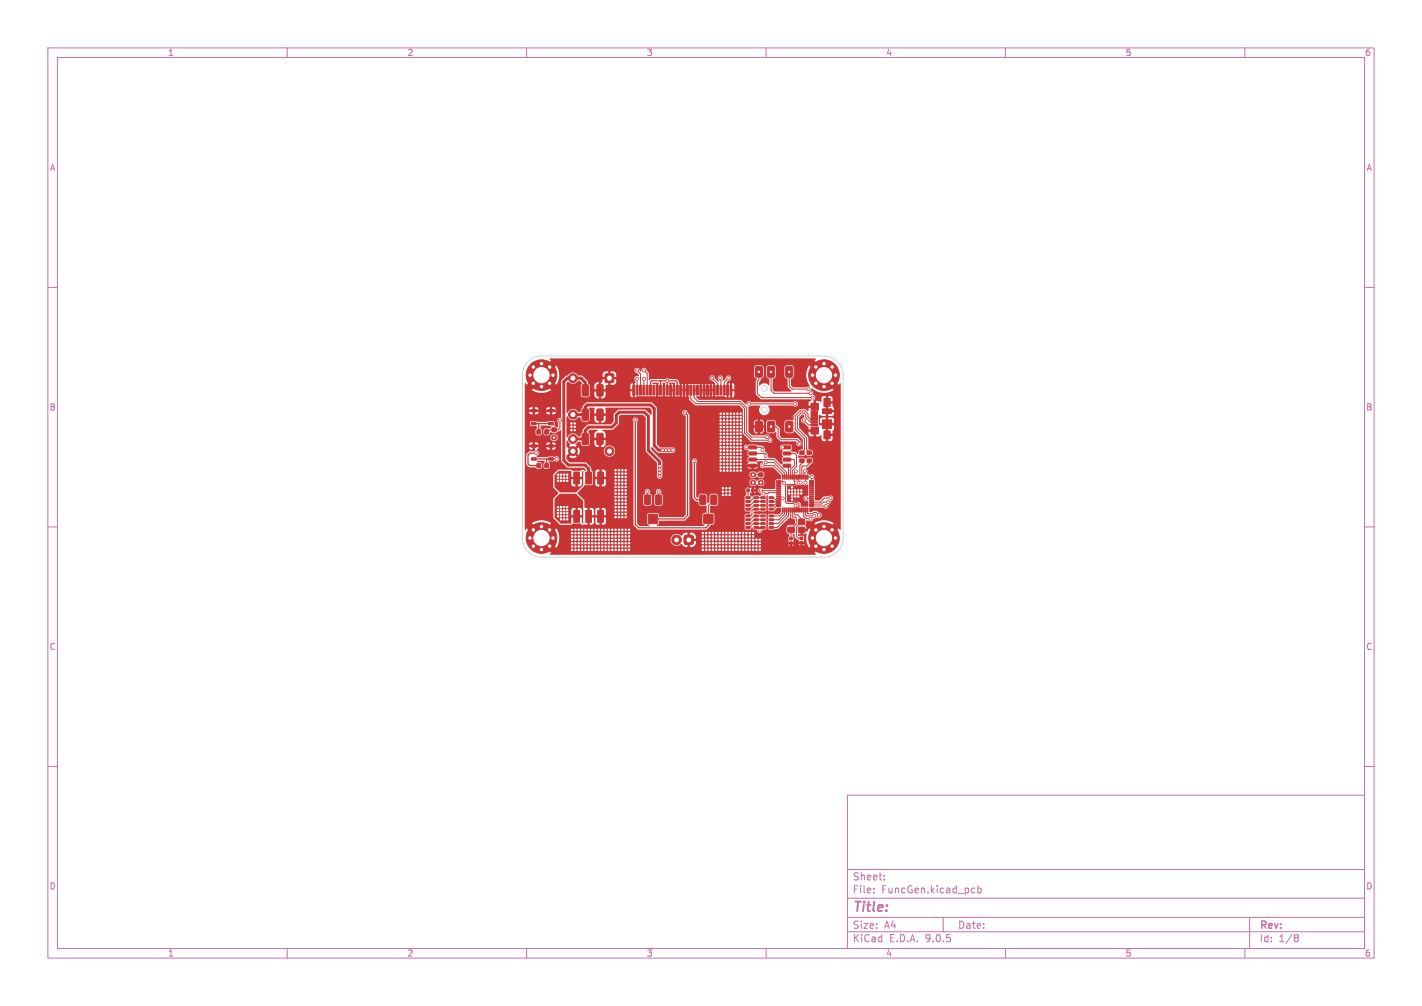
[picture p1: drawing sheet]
<svg xmlns="http://www.w3.org/2000/svg" width="297mm" height="210mm" viewBox="0 0 297 210" stroke-linecap="round" stroke-linejoin="round" font-family="sans-serif">
<defs><g id="words">
<text font-size="2.8" fill="#c872ab" x="178" y="190.9">Title:</text>
<g font-size="2.1" fill="#c872ab">
<text x="178" y="184">Sheet:</text>
<text x="178" y="186.7">File:</text>
<text x="184.1" y="186.7">FuncGen.kicad_pcb</text>
<text x="178" y="196.9">KiCad</text>
<text x="178" y="194.1">Size:</text>
<text x="184.7" y="194.1">A4</text>
<text x="185.7" y="196.9">E.D.A.</text>
<text x="193.3" y="196.9">9.0.5</text>
<text x="200" y="194.1">Date:</text>
<text x="263" y="194.3">Rev:</text>
<text x="263" y="196.9">Id:</text>
<text x="267.1" y="196.9">1/8</text>
</g>
<g font-size="1.8" fill="#c872ab">
<text x="35" y="11.9">1</text>
<text x="85" y="11.9">2</text>
<text x="135" y="11.9">3</text>
<text x="185" y="11.9">4</text>
<text x="235" y="11.9">5</text>
<text x="285" y="11.9">6</text>
<text x="10.3" y="35.9">A</text>
<text x="285.4" y="35.9">A</text>
<text x="10.3" y="85.9">B</text>
<text x="285.3" y="85.9">B</text>
<text x="10.3" y="135.9">C</text>
<text x="285.3" y="135.9">C</text>
<text x="10.3" y="185.9">D</text>
<text x="285.3" y="185.9">D</text>
<text x="35" y="199.9">1</text>
<text x="85" y="199.9">2</text>
<text x="135" y="199.9">3</text>
<text x="185" y="199.9">4</text>
<text x="235" y="199.9">5</text>
<text x="285" y="199.9">6</text>
</g>
</g></defs>
<g fill="none" stroke="#c872ab" stroke-width=".21">
<path d="M10 10h277v190h-277zM12 12h273v186h-273zM60 10v2M110 10v2M160 10v2M210 10v2M260 10v2M10 60h2M285 60h2M10 110h2M285 110h2M10 160h2"/>
<path d="M177 166h108v32h-108zM285 160h2M60 198v2M110 198v2M160 198v2M177 194.5h108M177 191.5h108M177 187.5h108M177 181.5h108M182.5 186.3v.1M182.5 185.5v.1M184.7 183.6v.1"/>
<path d="M184.7 182.8v.1M197 191.5v3M203.2 185.4l.4 .1M203.6 186.3l-.4 .1M204.2 185.5l.5-.1 .3 .3-.2 .6h-.6M204.2 184.9v1.5M210 198v2M260 198v2M261 191.5v6.5M270.6 195.1h.3l.3 .3-.3 .3M270.6 195.7h.3M270.9 195.7l.2 .2 .1 .4-.3 .3h-.3"/>
</g>
<g fill="#c83434" stroke="#c83434" stroke-width=".21">
<path d="M121.6 90.5l1.1-.1 .2 .2v2l-.2 .2h-.9l-.2-.1z"/>
<path d="M124.7 90.5l1-.1 .3 .2v2l-.2 .2h-.9l-.2-.1z"/>
<path d="M156 102.1h.5v.5h-.5z"/>
<path d="M157 102.1h.5v.5h-.5z"/>
<path d="M113.8 89.8h.7v.8h-.7z"/>
<path d="M112.2 89.8h.7v.8h-.7z"/>
<path d="M158.9 103.7h.9v.4h-.9z"/>
<path d="M158.9 104.5h.9v.4h-.9z"/>
<path d="M158.9 105.3h.9v.4h-.9z"/>
<path d="M158.9 106.1h.9v.4h-.9z"/>
<path d="M160.6 106.1h.9v.4h-.9z"/>
<path d="M160.6 105.3h.9v.4h-.9z"/>
<path d="M160.6 104.5h.9v.4h-.9z"/>
<path d="M160.6 103.7h.9v.4h-.9z"/>
<path d="M162.2 100.3h.8l.1 .2h-.9z"/>
<path d="M162.2 100.7h.8l.1 .2h-.9z"/>
<path d="M162.2 101.1h.8l.1 .2h-.9z"/>
<path d="M162.2 101.5h.8l.1 .2h-.9z"/>
<path d="M162.2 101.9h.8l.1 .2h-.9z"/>
<path d="M162.2 102.3h.8l.1 .2h-.9z"/>
<path d="M162.2 102.7h.8l.1 .2h-.9z"/>
<path d="M162.2 103.1h.8l.1 .2h-.9z"/>
<path d="M162.2 103.5h.8l.1 .2h-.9z"/>
<path d="M162.2 103.9h.8l.1 .2h-.9z"/>
<path d="M162.2 104.3h.8l.1 .2h-.9z"/>
<path d="M162.2 104.7h.8l.1 .2h-.9z"/>
<path d="M162.2 105.1h.8l.1 .2h-.9z"/>
<path d="M162.2 105.5h.8l.1 .2h-.9z"/>
<path d="M163.4 106l.2 .1-.1 .8h-.1z"/>
<path d="M163.8 106l.2 .1-.1 .8h-.1z"/>
<path d="M164.2 106l.2 .1-.1 .8h-.1z"/>
<path d="M164.6 106l.2 .1-.1 .8h-.1z"/>
<path d="M165 106l.2 .1-.1 .8h-.1z"/>
<path d="M165.4 106l.2 .1-.1 .8h-.1z"/>
<path d="M165.8 106l.2 .1-.1 .8h-.1z"/>
<path d="M166.2 106l.2 .1-.1 .8h-.1z"/>
<path d="M166.6 106l.2 .1-.1 .8h-.1z"/>
<path d="M167 106l.2 .1-.1 .8h-.1z"/>
<path d="M167.4 106l.2 .1-.1 .8h-.1z"/>
<path d="M167.8 106l.2 .1-.1 .8h-.1z"/>
<path d="M168.2 106l.2 .1-.1 .8h-.1z"/>
<path d="M168.6 106l.2 .1-.1 .8h-.1z"/>
<path d="M169.1 105.5h.8v.2h-.8z"/>
<path d="M169.1 105.1h.8v.2h-.8z"/>
<path d="M169.1 104.7h.8v.2h-.8z"/>
<path d="M169.1 104.3h.8v.2h-.8z"/>
<path d="M169.1 103.9h.8v.2h-.8z"/>
<path d="M169.1 103.5h.8v.2h-.8z"/>
<path d="M169.1 103.1h.8v.2h-.8z"/>
<path d="M169.1 102.7h.8v.2h-.8z"/>
<path d="M169.1 102.3h.8v.2h-.8z"/>
<path d="M169.1 101.9h.8v.2h-.8z"/>
<path d="M169.1 101.5h.8v.2h-.8z"/>
<path d="M169.1 101.1h.8v.2h-.8z"/>
<path d="M169.1 100.7h.8v.2h-.8z"/>
<path d="M169.1 100.3h.8v.2h-.8z"/>
<path d="M168.6 99.2h.2l-.1 .8h-.1z"/>
<path d="M168.2 99.2h.2l-.1 .8h-.1z"/>
<path d="M167.8 99.2h.2l-.1 .8h-.1z"/>
<path d="M167.4 99.2h.2l-.1 .8h-.1z"/>
<path d="M167 99.2h.2l-.1 .8h-.1z"/>
<path d="M166.6 99.2h.2l-.1 .8h-.1z"/>
<path d="M166.2 99.2h.2l-.1 .8h-.1z"/>
<path d="M165.8 99.2h.2l-.1 .8h-.1z"/>
<path d="M165.4 99.2h.2l-.1 .8h-.1z"/>
<path d="M165 99.2h.2l-.1 .8h-.1z"/>
<path d="M164.6 99.2h.2l-.1 .8h-.1z"/>
<path d="M164.2 99.2h.2l-.1 .8h-.1z"/>
<path d="M163.8 99.2h.2l-.1 .8h-.1z"/>
<path d="M163.4 99.2h.2l-.1 .8h-.1z"/>
<path d="M164.5 101.4h3.2v3.2h-3.2z"/>
<path d="M156.9 98.8h.8v.6h-.8z"/>
<path d="M156.9 100.4h.8v.7h-.8z"/>
<path d="M112.2 96.8h.7v.8h-.7z"/>
<path d="M113.8 96.8h.7v.8h-.7z"/>
<path d="M158.9 107.5h.9v.4h-.9z"/>
<path d="M158.9 108.3h.9v.4h-.9z"/>
<path d="M158.9 109.1h.9v.4h-.9z"/>
<path d="M158.9 109.9h.9v.4h-.9z"/>
<path d="M160.6 109.9h.9v.4h-.9z"/>
<path d="M160.6 109.1h.9v.4h-.9z"/>
<path d="M160.6 108.3h.9v.4h-.9z"/>
<path d="M160.6 107.5h.9v.4h-.9z"/>
<path d="M168.6 94.2h.8v.7h-.8z"/>
<path d="M168.6 95.8h.8v.7h-.8z"/>
<path d="M124.7 85.4h1l.3 .1v2l-.2 .2-.9 .1-.2-.2z"/>
<path d="M121.6 85.4h1.1l.2 .1v2l-.2 .2-.9 .1-.2-.2z"/>
<path d="M155.8 103.7h.9v.4h-.9z"/>
<path d="M155.8 104.5h.9v.4h-.9z"/>
<path d="M155.8 105.3h.9v.4h-.9z"/>
<path d="M155.8 106.1h.9v.4h-.9z"/>
<path d="M157.5 106.1h.9v.4h-.9z"/>
<path d="M157.5 105.3h.9v.4h-.9z"/>
<path d="M157.5 104.5h.9v.4h-.9z"/>
<path d="M157.5 103.7h.9v.4h-.9z"/>
<path d="M143 111.8l.3-.1h1.2l.2 .1 .1 .4v1.1l-.1 .3-.4 .1h-1.1l-.2-.1-.2-.4 .1-1.1z"/>
<path d="M167.1 113.1h.6v.5h-.6z"/>
<path d="M167.1 112.1h.6v.5h-.6z"/>
<path d="M111 92.9h1v.5h-1z"/>
<path d="M114.6 92.9h1v.5h-1z"/>
<path d="M111 95.6h1v.5h-1z"/>
<path d="M114.6 95.6h1v.5h-1z"/>
<path d="M115.3 91h.8v.7h-.8z"/>
<path d="M115.3 89.4h.8v.6h-.8z"/>
<path d="M167.1 94.2h.8v.7h-.8z"/>
<path d="M167.1 95.8h.8v.7h-.8z"/>
<path d="M164.9 113.1h.6v.5h-.6z"/>
<path d="M164.9 112.2h.6v.5h-.6z"/>
<path d="M166.8 108.4h1.2v1.1h-1.2z"/>
<path d="M164.6 108.4h1.2v1.1h-1.2z"/>
<path d="M164.6 110.1h1.2v1.1h-1.2z"/>
<path d="M166.8 110.1h1.2v1.1h-1.2z"/>
<path d="M158.5 98.8h.8v.6h-.8z"/>
<path d="M158.5 100.4h.8v.7h-.8z"/>
<path d="M157.8 88.1l.3-.2h.9l.2 .2 .1 1.7-.2 .3-1 .1-.3-.2z"/>
<path d="M164.2 76.6l1-.1 .3 .1 .1 1.8-.2 .3-.9 .1-.3-.2-.1-1.7z"/>
<path d="M160.3 88.1l.4-.2h.8l.2 .2 .1 1.7-.2 .3-.9 .1-.4-.2z"/>
<path d="M164.2 88l1-.1 .3 .2 .1 1.7-.2 .3-.9 .1-.3-.2-.1-1.7z"/>
<path d="M160.3 76.6l.4-.1h.8l.2 .1 .1 1.8-.2 .3-.9 .1-.4-.2z"/>
<path d="M157.8 76.6l.3-.1h.9l.2 .1 .1 1.8-.2 .3-1 .1-.3-.2z"/>
<path d="M155.8 107.5h.9v.4h-.9z"/>
<path d="M155.8 108.3h.9v.4h-.9z"/>
<path d="M155.8 109.1h.9v.4h-.9z"/>
<path d="M155.8 109.9h.9v.4h-.9z"/>
<path d="M157.5 109.9h.9v.4h-.9z"/>
<path d="M157.5 109.1h.9v.4h-.9z"/>
<path d="M157.5 108.3h.9v.4h-.9z"/>
<path d="M157.5 107.5h.9v.4h-.9z"/>
<path d="M132.2 80.5h.4v2h-.4z"/>
<path d="M132.9 80.5h.4v2h-.4z"/>
<path d="M133.6 80.5h.4v2h-.4z"/>
<path d="M134.3 80.5h.4v2h-.4z"/>
<path d="M135 80.5h.4v2h-.4z"/>
<path d="M135.7 80.5h.4v2h-.4z"/>
<path d="M136.4 80.5h.4v2h-.4z"/>
<path d="M137.1 80.5h.4v2h-.4z"/>
<path d="M137.8 80.5h.4v2h-.4z"/>
<path d="M138.5 80.5h.4v2h-.4z"/>
<path d="M139.2 80.5h.4v2h-.4z"/>
<path d="M139.9 80.5h.4v2h-.4z"/>
<path d="M140.6 80.5h.4v2h-.4z"/>
<path d="M141.3 80.5h.4v2h-.4z"/>
<path d="M142 80.5h.4v2h-.4z"/>
<path d="M142.7 80.5h.4v2h-.4z"/>
<path d="M143.4 80.5h.4v2h-.4z"/>
<path d="M144.1 80.5h.4v2h-.4z"/>
<path d="M144.8 80.5h.4v2h-.4z"/>
<path d="M145.5 80.5h.4v2h-.4z"/>
<path d="M146.2 80.5h.4v2h-.4z"/>
<path d="M146.9 80.5h.4v2h-.4z"/>
<path d="M147.6 80.5h.4v2h-.4z"/>
<path d="M148.3 80.5h.4v2h-.4z"/>
<path d="M149 80.5h.4v2h-.4z"/>
<path d="M149.7 80.5h.4v2h-.4z"/>
<path d="M150.4 80.5h.4v2h-.4z"/>
<path d="M151.1 80.5h.4v2h-.4z"/>
<path d="M151.8 80.5h.4v2h-.4z"/>
<path d="M152.5 80.5h.4v2h-.4z"/>
<path d="M119.8 106.5h1.2v2.5h-1.2z"/>
<path d="M122.3 106.5h1.2v2.5h-1.2z"/>
<path d="M124.8 106.5h1.2v2.5h-1.2z"/>
<path d="M124.8 98.5h1.2v2.5h-1.2z"/>
<path d="M122.3 98.5h1.2v2.5h-1.2z"/>
<path d="M119.8 98.5h1.2v2.5h-1.2z"/>
<path d="M146.2 103.4l1-.1 .2 .2v1.6l-.1 .2h-.9l-.2-.1z"/>
<path d="M147 107.4h1.9v1.9h-1.9z"/>
<path d="M148.5 103.4l1-.1 .2 .2v1.6l-.1 .2h-.9l-.2-.1z"/>
<path d="M169.4 88.5h1.4v.4h-1.4z"/>
<path d="M169.4 87.8h1.4v.5h-1.4z"/>
<path d="M169.4 87.2h1.4v.4h-1.4z"/>
<path d="M169.4 86.5h1.4v.5h-1.4z"/>
<path d="M169.4 85.9h1.4v.4h-1.4z"/>
<path d="M172.1 89.9h1.3v1.7h-1.3z"/>
<path d="M169.4 89.2h1.5v1.4h-1.5z"/>
<path d="M171.8 87.6h1.9v1.8h-1.9z"/>
<path d="M171.8 85.3h1.9v1h-1.9z"/>
<path d="M169.4 84.2h1.5v1.4h-1.5z"/>
<path d="M172.1 83.2h1.3v1.6h-1.3z"/>
<path d="M156.4 93.1h1.5l.1 .5-1.5 .1z"/>
<path d="M156.4 94.4h1.5l.1 .5-1.5 .1z"/>
<path d="M156.4 95.7l1.5-.1 .1 .6h-1.5z"/>
<path d="M156.4 96.9h1.5l.1 .5-1.5 .1z"/>
<path d="M163.6 96.9h1.5l.1 .5-1.5 .1z"/>
<path d="M163.6 95.7l1.5-.1 .1 .6h-1.5z"/>
<path d="M163.6 94.4h1.5l.1 .5-1.5 .1z"/>
<path d="M163.6 93.1h1.5l.1 .5-1.5 .1z"/>
<path d="M134.7 103.4l.9-.1 .3 .2v1.6l-.2 .2h-.9l-.2-.1z"/>
<path d="M135.5 107.4h1.8v1.9h-1.8z"/>
<path d="M137 103.4l.9-.1 .3 .2v1.6l-.2 .2h-.9l-.2-.1z"/>
<path d="M111 85.5h1v.5h-1z"/>
<path d="M114.6 85.5h1v.5h-1z"/>
<path d="M111 88.2h1v.5h-1z"/>
<path d="M114.6 88.2h1v.5h-1z"/>
<path d="M121.6 80.4l1.1-.1 .2 .1v2l-.2 .3h-.9l-.2-.2z"/>
<path d="M124.7 80.4l1-.1 .3 .1v2l-.2 .3h-.9l-.2-.2z"/>
<path d="M126.4 78.1h1.7v1.7h-1.7z"/>
<circle cx="141.3" cy="112.7" r="1"/>
<circle cx="110.7" cy="78.3" r=".4"/>
<circle cx="111.4" cy="76.6" r=".4"/>
<circle cx="111.4" cy="80" r=".4"/>
<circle cx="113.1" cy="75.9" r=".4"/>
<circle cx="113.1" cy="78.3" r="3.2"/>
<circle cx="113.1" cy="80.7" r=".4"/>
<circle cx="114.8" cy="76.6" r=".4"/>
<circle cx="114.8" cy="80" r=".4"/>
<circle cx="115.5" cy="78.3" r=".4"/>
<circle cx="110.7" cy="112.3" r=".4"/>
<circle cx="111.4" cy="110.6" r=".4"/>
<circle cx="111.4" cy="114" r=".4"/>
<circle cx="113.1" cy="109.9" r=".4"/>
<circle cx="113.1" cy="112.3" r="3.2"/>
<circle cx="113.1" cy="114.7" r=".4"/>
<circle cx="114.8" cy="110.6" r=".4"/>
<circle cx="114.8" cy="114" r=".4"/>
<circle cx="115.5" cy="112.3" r=".4"/>
<circle cx="169.7" cy="78.3" r=".4"/>
<circle cx="170.4" cy="76.6" r=".4"/>
<circle cx="170.4" cy="80" r=".4"/>
<circle cx="172.1" cy="75.9" r=".4"/>
<circle cx="172.1" cy="78.3" r="3.2"/>
<circle cx="172.1" cy="80.7" r=".4"/>
<circle cx="173.8" cy="76.6" r=".4"/>
<circle cx="173.8" cy="80" r=".4"/>
<circle cx="174.5" cy="78.3" r=".4"/>
<circle cx="169.7" cy="112.3" r=".4"/>
<circle cx="170.4" cy="110.6" r=".4"/>
<circle cx="170.4" cy="114" r=".4"/>
<circle cx="172.1" cy="109.9" r=".4"/>
<circle cx="172.1" cy="112.3" r="3.2"/>
<circle cx="172.1" cy="114.7" r=".4"/>
<circle cx="173.8" cy="110.6" r=".4"/>
<circle cx="173.8" cy="114" r=".4"/>
<circle cx="174.5" cy="112.3" r=".4"/>
<circle cx="127.3" cy="94.2" r=".92"/>
<circle cx="119.7" cy="78.9" r=".92"/>
<circle cx="119.7" cy="86.6" r=".92"/>
<circle cx="119.7" cy="91.6" r=".92"/>
<circle cx="119.7" cy="94.2" r=".92"/>
<circle cx="153.3" cy="98.3" r=".3"/>
<circle cx="120.2" cy="112.7" r=".3"/>
<circle cx="129.3" cy="104.5" r=".3"/>
<circle cx="119.3" cy="89.8" r=".3"/>
<circle cx="155.9" cy="111.3" r=".3"/>
<circle cx="146.8" cy="111.3" r=".3"/>
<circle cx="120.2" cy="110.6" r=".3"/>
<circle cx="130" cy="101.7" r=".3"/>
<circle cx="130.7" cy="102.4" r=".3"/>
<circle cx="130.7" cy="101" r=".3"/>
<circle cx="154.5" cy="114.8" r=".3"/>
<circle cx="124.4" cy="114.8" r=".3"/>
<circle cx="150.3" cy="114.1" r=".3"/>
<circle cx="126.5" cy="110.6" r=".3"/>
<circle cx="154" cy="92.7" r=".3"/>
<circle cx="158" cy="114.8" r=".3"/>
<circle cx="123.7" cy="114.8" r=".3"/>
<circle cx="129.3" cy="108" r=".3"/>
<circle cx="154" cy="96.2" r=".3"/>
<circle cx="153.3" cy="94.8" r=".3"/>
<circle cx="131.4" cy="114.8" r=".3"/>
<circle cx="151.2" cy="92.7" r=".3"/>
<circle cx="125.1" cy="110.6" r=".3"/>
<circle cx="150.5" cy="94.1" r=".3"/>
<circle cx="130" cy="105.9" r=".3"/>
<circle cx="153.8" cy="113.4" r=".3"/>
<circle cx="148.9" cy="114.8" r=".3"/>
<circle cx="131.4" cy="113.4" r=".3"/>
<circle cx="130" cy="112" r=".3"/>
<circle cx="129.3" cy="112" r=".3"/>
<circle cx="151.9" cy="91.3" r=".3"/>
<circle cx="154.5" cy="113.4" r=".3"/>
<circle cx="146.8" cy="114.8" r=".3"/>
<circle cx="130.7" cy="103.1" r=".3"/>
<circle cx="149.6" cy="111.3" r=".3"/>
<circle cx="120.9" cy="112.7" r=".3"/>
<circle cx="128.6" cy="103.8" r=".3"/>
<circle cx="153.3" cy="91.3" r=".3"/>
<circle cx="127.2" cy="112.7" r=".3"/>
<circle cx="130" cy="102.4" r=".3"/>
<circle cx="129.3" cy="103.1" r=".3"/>
<circle cx="151.9" cy="98.3" r=".3"/>
<circle cx="123.7" cy="112.7" r=".3"/>
<circle cx="131.4" cy="111.3" r=".3"/>
<circle cx="146.8" cy="112" r=".3"/>
<circle cx="129.3" cy="107.3" r=".3"/>
<circle cx="153.3" cy="89.2" r=".3"/>
<circle cx="148.2" cy="112" r=".3"/>
<circle cx="152.6" cy="90.6" r=".3"/>
<circle cx="152.6" cy="96.9" r=".3"/>
<circle cx="154.7" cy="92.7" r=".3"/>
<circle cx="156.6" cy="112.7" r=".3"/>
<circle cx="130" cy="111.3" r=".3"/>
<circle cx="148.9" cy="111.3" r=".3"/>
<circle cx="151.2" cy="96.9" r=".3"/>
<circle cx="148.2" cy="113.4" r=".3"/>
<circle cx="153.3" cy="94.1" r=".3"/>
<circle cx="120.9" cy="111.3" r=".3"/>
<circle cx="129.3" cy="101.7" r=".3"/>
<circle cx="166.1" cy="103" r=".3"/>
<circle cx="120.9" cy="114.8" r=".3"/>
<circle cx="127.9" cy="114.8" r=".3"/>
<circle cx="128.6" cy="104.5" r=".3"/>
<circle cx="151" cy="112.7" r=".3"/>
<circle cx="119.5" cy="111.3" r=".3"/>
<circle cx="120.9" cy="113.4" r=".3"/>
<circle cx="151.2" cy="96.2" r=".3"/>
<circle cx="152.6" cy="91.3" r=".3"/>
<circle cx="122.3" cy="112" r=".3"/>
<circle cx="129.3" cy="101" r=".3"/>
<circle cx="154" cy="89.2" r=".3"/>
<circle cx="130.7" cy="98.2" r=".3"/>
<circle cx="151.2" cy="87.8" r=".3"/>
<circle cx="130.7" cy="111.3" r=".3"/>
<circle cx="166.1" cy="102.4" r=".3"/>
<circle cx="121.6" cy="111.3" r=".3"/>
<circle cx="127.2" cy="113.4" r=".3"/>
<circle cx="125.8" cy="114.8" r=".3"/>
<circle cx="152.6" cy="89.9" r=".3"/>
<circle cx="151.2" cy="94.1" r=".3"/>
<circle cx="128.6" cy="98.9" r=".3"/>
<circle cx="154.7" cy="87.8" r=".3"/>
<circle cx="150.3" cy="112.7" r=".3"/>
<circle cx="150.3" cy="113.4" r=".3"/>
<circle cx="153.1" cy="111.3" r=".3"/>
<circle cx="151" cy="101.9" r=".3"/>
<circle cx="151" cy="114.8" r=".3"/>
<circle cx="128.6" cy="101" r=".3"/>
<circle cx="154.7" cy="96.9" r=".3"/>
<circle cx="151.2" cy="86.4" r=".3"/>
<circle cx="158.7" cy="114.1" r=".3"/>
<circle cx="122.3" cy="112.7" r=".3"/>
<circle cx="131.4" cy="114.1" r=".3"/>
<circle cx="154.7" cy="97.6" r=".3"/>
<circle cx="155.9" cy="112.7" r=".3"/>
<circle cx="127.9" cy="112.7" r=".3"/>
<circle cx="154" cy="91.3" r=".3"/>
<circle cx="156.6" cy="111.3" r=".3"/>
<circle cx="153.3" cy="87.1" r=".3"/>
<circle cx="146.8" cy="114.1" r=".3"/>
<circle cx="123" cy="112.7" r=".3"/>
<circle cx="130" cy="98.2" r=".3"/>
<circle cx="151" cy="111.3" r=".3"/>
<circle cx="152.6" cy="95.5" r=".3"/>
<circle cx="129.3" cy="111.3" r=".3"/>
<circle cx="151.9" cy="89.2" r=".3"/>
<circle cx="153.8" cy="112" r=".3"/>
<circle cx="154" cy="94.1" r=".3"/>
<circle cx="151.9" cy="86.4" r=".3"/>
<circle cx="155.9" cy="114.1" r=".3"/>
<circle cx="154.7" cy="92" r=".3"/>
<circle cx="126.5" cy="113.4" r=".3"/>
<circle cx="155.2" cy="114.8" r=".3"/>
<circle cx="122.3" cy="111.3" r=".3"/>
<circle cx="151.7" cy="111.3" r=".3"/>
<circle cx="152.4" cy="114.1" r=".3"/>
<circle cx="158.7" cy="114.8" r=".3"/>
<circle cx="164.8" cy="103" r=".3"/>
<circle cx="152.6" cy="89.2" r=".3"/>
<circle cx="130" cy="113.4" r=".3"/>
<circle cx="150.5" cy="98.3" r=".3"/>
<circle cx="119.5" cy="113.4" r=".3"/>
<circle cx="153.3" cy="86.4" r=".3"/>
<circle cx="130.7" cy="105.2" r=".3"/>
<circle cx="123" cy="110.6" r=".3"/>
<circle cx="130" cy="104.5" r=".3"/>
<circle cx="123.7" cy="112" r=".3"/>
<circle cx="148.9" cy="112" r=".3"/>
<circle cx="119.5" cy="110.6" r=".3"/>
<circle cx="125.1" cy="112" r=".3"/>
<circle cx="130" cy="103.8" r=".3"/>
<circle cx="130" cy="110.6" r=".3"/>
<circle cx="151.7" cy="102.6" r=".3"/>
<circle cx="125.8" cy="110.6" r=".3"/>
<circle cx="156.6" cy="114.8" r=".3"/>
<circle cx="148.9" cy="114.1" r=".3"/>
<circle cx="149.6" cy="112" r=".3"/>
<circle cx="151.9" cy="93.4" r=".3"/>
<circle cx="127.2" cy="110.6" r=".3"/>
<circle cx="130" cy="98.9" r=".3"/>
<circle cx="129.3" cy="103.8" r=".3"/>
<circle cx="154.7" cy="90.6" r=".3"/>
<circle cx="151.9" cy="94.1" r=".3"/>
<circle cx="155.2" cy="113.4" r=".3"/>
<circle cx="152.4" cy="113.4" r=".3"/>
<circle cx="120" cy="88.4" r=".3"/>
<circle cx="120.9" cy="110.6" r=".3"/>
<circle cx="157.3" cy="111.3" r=".3"/>
<circle cx="155.2" cy="114.1" r=".3"/>
<circle cx="152.6" cy="93.4" r=".3"/>
<circle cx="130" cy="100.3" r=".3"/>
<circle cx="121.6" cy="110.6" r=".3"/>
<circle cx="151.7" cy="114.1" r=".3"/>
<circle cx="154" cy="92" r=".3"/>
<circle cx="152.4" cy="101.9" r=".3"/>
<circle cx="151.9" cy="89.9" r=".3"/>
<circle cx="155.9" cy="114.8" r=".3"/>
<circle cx="150.5" cy="88.5" r=".3"/>
<circle cx="147.5" cy="112" r=".3"/>
<circle cx="130" cy="108" r=".3"/>
<circle cx="147.5" cy="111.3" r=".3"/>
<circle cx="120.2" cy="112" r=".3"/>
<circle cx="151.7" cy="114.8" r=".3"/>
<circle cx="156.6" cy="114.1" r=".3"/>
<circle cx="154" cy="88.5" r=".3"/>
<circle cx="151.7" cy="112" r=".3"/>
<circle cx="130.7" cy="103.8" r=".3"/>
<circle cx="125.1" cy="111.3" r=".3"/>
<circle cx="154" cy="89.9" r=".3"/>
<circle cx="151.7" cy="113.4" r=".3"/>
<circle cx="151.2" cy="89.9" r=".3"/>
<circle cx="147.5" cy="114.1" r=".3"/>
<circle cx="154" cy="90.6" r=".3"/>
<circle cx="158.7" cy="112.7" r=".3"/>
<circle cx="149.6" cy="114.8" r=".3"/>
<circle cx="123.7" cy="114.1" r=".3"/>
<circle cx="125.1" cy="114.1" r=".3"/>
<circle cx="130" cy="106.6" r=".3"/>
<circle cx="121.6" cy="112" r=".3"/>
<circle cx="150.5" cy="91.3" r=".3"/>
<circle cx="130" cy="101" r=".3"/>
<circle cx="154.7" cy="89.9" r=".3"/>
<circle cx="119.3" cy="88.4" r=".3"/>
<circle cx="152.4" cy="112" r=".3"/>
<circle cx="154" cy="98.3" r=".3"/>
<circle cx="123" cy="114.8" r=".3"/>
<circle cx="153.3" cy="92.7" r=".3"/>
<circle cx="130.7" cy="114.8" r=".3"/>
<circle cx="154" cy="97.6" r=".3"/>
<circle cx="154" cy="86.4" r=".3"/>
<circle cx="153.3" cy="87.8" r=".3"/>
<circle cx="126.5" cy="112" r=".3"/>
<circle cx="153.1" cy="113.4" r=".3"/>
<circle cx="166.7" cy="103" r=".3"/>
<circle cx="148.2" cy="114.8" r=".3"/>
<circle cx="151.9" cy="97.6" r=".3"/>
<circle cx="157.3" cy="112" r=".3"/>
<circle cx="128.6" cy="108" r=".3"/>
<circle cx="128.6" cy="103.1" r=".3"/>
<circle cx="154.7" cy="94.1" r=".3"/>
<circle cx="151.9" cy="90.6" r=".3"/>
<circle cx="150.5" cy="94.8" r=".3"/>
<circle cx="154.7" cy="91.3" r=".3"/>
<circle cx="152.6" cy="94.8" r=".3"/>
<circle cx="128.6" cy="106.6" r=".3"/>
<circle cx="152.4" cy="112.7" r=".3"/>
<circle cx="164.8" cy="102.4" r=".3"/>
<circle cx="127.2" cy="114.8" r=".3"/>
<circle cx="150.5" cy="86.4" r=".3"/>
<circle cx="121.6" cy="112.7" r=".3"/>
<circle cx="153.8" cy="111.3" r=".3"/>
<circle cx="157.3" cy="114.1" r=".3"/>
<circle cx="151.2" cy="87.1" r=".3"/>
<circle cx="128.6" cy="102.4" r=".3"/>
<circle cx="127.2" cy="111.3" r=".3"/>
<circle cx="154" cy="95.5" r=".3"/>
<circle cx="128.6" cy="105.9" r=".3"/>
<circle cx="127.2" cy="112" r=".3"/>
<circle cx="129.3" cy="110.6" r=".3"/>
<circle cx="151.2" cy="91.3" r=".3"/>
<circle cx="165.4" cy="103.7" r=".3"/>
<circle cx="121.6" cy="114.8" r=".3"/>
<circle cx="127.9" cy="111.3" r=".3"/>
<circle cx="130.7" cy="114.1" r=".3"/>
<circle cx="153.8" cy="112.7" r=".3"/>
<circle cx="152.4" cy="111.3" r=".3"/>
<circle cx="128.6" cy="107.3" r=".3"/>
<circle cx="124.4" cy="112.7" r=".3"/>
<circle cx="151.2" cy="97.6" r=".3"/>
<circle cx="158" cy="112.7" r=".3"/>
<circle cx="122.3" cy="114.8" r=".3"/>
<circle cx="151.9" cy="94.8" r=".3"/>
<circle cx="120.2" cy="111.3" r=".3"/>
<circle cx="123.7" cy="111.3" r=".3"/>
<circle cx="128.6" cy="99.6" r=".3"/>
<circle cx="151.2" cy="93.4" r=".3"/>
<circle cx="128.6" cy="114.8" r=".3"/>
<circle cx="151.7" cy="101.9" r=".3"/>
<circle cx="130" cy="114.8" r=".3"/>
<circle cx="151" cy="112" r=".3"/>
<circle cx="158" cy="113.4" r=".3"/>
<circle cx="130" cy="99.6" r=".3"/>
<circle cx="129.3" cy="113.4" r=".3"/>
<circle cx="125.8" cy="111.3" r=".3"/>
<circle cx="167.4" cy="103" r=".3"/>
<circle cx="151.2" cy="94.8" r=".3"/>
<circle cx="129.3" cy="99.6" r=".3"/>
<circle cx="154.7" cy="93.4" r=".3"/>
<circle cx="154.7" cy="98.3" r=".3"/>
<circle cx="130.7" cy="110.6" r=".3"/>
<circle cx="154.5" cy="111.3" r=".3"/>
<circle cx="123.7" cy="113.4" r=".3"/>
<circle cx="125.8" cy="112" r=".3"/>
<circle cx="149.6" cy="114.1" r=".3"/>
<circle cx="151.2" cy="98.3" r=".3"/>
<circle cx="152.6" cy="94.1" r=".3"/>
<circle cx="152.6" cy="92.7" r=".3"/>
<circle cx="165.4" cy="101.7" r=".3"/>
<circle cx="130.7" cy="112" r=".3"/>
<circle cx="125.8" cy="114.1" r=".3"/>
<circle cx="129.3" cy="98.9" r=".3"/>
<circle cx="123" cy="111.3" r=".3"/>
<circle cx="122.3" cy="114.1" r=".3"/>
<circle cx="153.3" cy="92" r=".3"/>
<circle cx="119.5" cy="112" r=".3"/>
<circle cx="154" cy="93.4" r=".3"/>
<circle cx="120.2" cy="113.4" r=".3"/>
<circle cx="154.7" cy="89.2" r=".3"/>
<circle cx="155.2" cy="111.3" r=".3"/>
<circle cx="153.1" cy="114.8" r=".3"/>
<circle cx="128.6" cy="112" r=".3"/>
<circle cx="147.5" cy="114.8" r=".3"/>
<circle cx="152.6" cy="96.2" r=".3"/>
<circle cx="151" cy="102.6" r=".3"/>
<circle cx="128.6" cy="101.7" r=".3"/>
<circle cx="150.5" cy="96.2" r=".3"/>
<circle cx="126.5" cy="111.3" r=".3"/>
<circle cx="151.2" cy="92" r=".3"/>
<circle cx="151" cy="103.3" r=".3"/>
<circle cx="129.3" cy="106.6" r=".3"/>
<circle cx="152.6" cy="98.3" r=".3"/>
<circle cx="128.6" cy="114.1" r=".3"/>
<circle cx="152.4" cy="103.3" r=".3"/>
<circle cx="153.8" cy="114.8" r=".3"/>
<circle cx="152.6" cy="87.1" r=".3"/>
<circle cx="153.8" cy="114.1" r=".3"/>
<circle cx="154" cy="96.9" r=".3"/>
<circle cx="129.3" cy="100.3" r=".3"/>
<circle cx="130" cy="107.3" r=".3"/>
<circle cx="125.1" cy="112.7" r=".3"/>
<circle cx="128.6" cy="100.3" r=".3"/>
<circle cx="154.7" cy="86.4" r=".3"/>
<circle cx="150.5" cy="92.7" r=".3"/>
<circle cx="124.4" cy="111.3" r=".3"/>
<circle cx="153.1" cy="114.1" r=".3"/>
<circle cx="154.7" cy="88.5" r=".3"/>
<circle cx="124.4" cy="113.4" r=".3"/>
<circle cx="119.5" cy="112.7" r=".3"/>
<circle cx="153.3" cy="93.4" r=".3"/>
<circle cx="153.3" cy="96.2" r=".3"/>
<circle cx="130.7" cy="106.6" r=".3"/>
<circle cx="151.2" cy="95.5" r=".3"/>
<circle cx="127.9" cy="112" r=".3"/>
<circle cx="151.9" cy="96.9" r=".3"/>
<circle cx="155.2" cy="112.7" r=".3"/>
<circle cx="127.9" cy="110.6" r=".3"/>
<circle cx="127.9" cy="114.1" r=".3"/>
<circle cx="150.5" cy="90.6" r=".3"/>
<circle cx="130.7" cy="99.6" r=".3"/>
<circle cx="154" cy="94.8" r=".3"/>
<circle cx="129.3" cy="105.2" r=".3"/>
<circle cx="129.3" cy="114.1" r=".3"/>
<circle cx="151.7" cy="103.3" r=".3"/>
<circle cx="157.3" cy="113.4" r=".3"/>
<circle cx="120" cy="89.1" r=".3"/>
<circle cx="158" cy="114.1" r=".3"/>
<circle cx="157.3" cy="114.8" r=".3"/>
<circle cx="119.3" cy="89.1" r=".3"/>
<circle cx="154" cy="87.8" r=".3"/>
<circle cx="151.9" cy="87.1" r=".3"/>
<circle cx="128.6" cy="111.3" r=".3"/>
<circle cx="124.4" cy="112" r=".3"/>
<circle cx="119.5" cy="114.1" r=".3"/>
<circle cx="150.5" cy="96.9" r=".3"/>
<circle cx="148.2" cy="111.3" r=".3"/>
<circle cx="152.6" cy="97.6" r=".3"/>
<circle cx="126.5" cy="112.7" r=".3"/>
<circle cx="149.6" cy="112.7" r=".3"/>
<circle cx="122.3" cy="110.6" r=".3"/>
<circle cx="127.2" cy="114.1" r=".3"/>
<circle cx="154" cy="87.1" r=".3"/>
<circle cx="130.7" cy="98.9" r=".3"/>
<circle cx="125.8" cy="113.4" r=".3"/>
<circle cx="129.3" cy="102.4" r=".3"/>
<circle cx="151.7" cy="112.7" r=".3"/>
<circle cx="153.1" cy="112.7" r=".3"/>
<circle cx="125.1" cy="114.8" r=".3"/>
<circle cx="120.9" cy="112" r=".3"/>
<circle cx="121.6" cy="114.1" r=".3"/>
<circle cx="129.3" cy="114.8" r=".3"/>
<circle cx="148.2" cy="112.7" r=".3"/>
<circle cx="120.9" cy="114.1" r=".3"/>
<circle cx="151.9" cy="96.2" r=".3"/>
<circle cx="155.2" cy="112" r=".3"/>
<circle cx="126.5" cy="114.8" r=".3"/>
<circle cx="155.9" cy="112" r=".3"/>
<circle cx="146.8" cy="113.4" r=".3"/>
<circle cx="151.9" cy="92" r=".3"/>
<circle cx="128.6" cy="112.7" r=".3"/>
<circle cx="128.6" cy="113.4" r=".3"/>
<circle cx="153.3" cy="95.5" r=".3"/>
<circle cx="123.7" cy="110.6" r=".3"/>
<circle cx="151.9" cy="88.5" r=".3"/>
<circle cx="156.6" cy="112" r=".3"/>
<circle cx="157.3" cy="112.7" r=".3"/>
<circle cx="148.2" cy="114.1" r=".3"/>
<circle cx="151" cy="114.1" r=".3"/>
<circle cx="152.6" cy="87.8" r=".3"/>
<circle cx="129.3" cy="112.7" r=".3"/>
<circle cx="152.6" cy="88.5" r=".3"/>
<circle cx="128.6" cy="105.2" r=".3"/>
<circle cx="153.3" cy="89.9" r=".3"/>
<circle cx="131.4" cy="112" r=".3"/>
<circle cx="120.2" cy="114.1" r=".3"/>
<circle cx="130.7" cy="112.7" r=".3"/>
<circle cx="153.3" cy="88.5" r=".3"/>
<circle cx="124.4" cy="110.6" r=".3"/>
<circle cx="150.3" cy="114.8" r=".3"/>
<circle cx="130.7" cy="105.9" r=".3"/>
<circle cx="154.5" cy="112" r=".3"/>
<circle cx="150.5" cy="93.4" r=".3"/>
<circle cx="152.4" cy="114.8" r=".3"/>
<circle cx="151" cy="113.4" r=".3"/>
<circle cx="150.5" cy="89.2" r=".3"/>
<circle cx="122.3" cy="113.4" r=".3"/>
<circle cx="121.6" cy="113.4" r=".3"/>
<circle cx="130.7" cy="108" r=".3"/>
<circle cx="150.5" cy="97.6" r=".3"/>
<circle cx="130.7" cy="107.3" r=".3"/>
<circle cx="151.9" cy="87.8" r=".3"/>
<circle cx="130.7" cy="101.7" r=".3"/>
<circle cx="150.3" cy="112" r=".3"/>
<circle cx="154.7" cy="96.2" r=".3"/>
<circle cx="130" cy="114.1" r=".3"/>
<circle cx="125.8" cy="112.7" r=".3"/>
<circle cx="151.9" cy="95.5" r=".3"/>
<circle cx="152.4" cy="102.6" r=".3"/>
<circle cx="167.4" cy="102.4" r=".3"/>
<circle cx="150.5" cy="95.5" r=".3"/>
<circle cx="154.5" cy="112.7" r=".3"/>
<circle cx="153.3" cy="90.6" r=".3"/>
<circle cx="154.5" cy="114.1" r=".3"/>
<circle cx="158.7" cy="113.4" r=".3"/>
<circle cx="166.1" cy="103.7" r=".3"/>
<circle cx="120" cy="89.8" r=".3"/>
<circle cx="166.7" cy="103.7" r=".3"/>
<circle cx="130.7" cy="100.3" r=".3"/>
<circle cx="130" cy="103.1" r=".3"/>
<circle cx="150.5" cy="87.1" r=".3"/>
<circle cx="155.9" cy="113.4" r=".3"/>
<circle cx="150.5" cy="87.8" r=".3"/>
<circle cx="126.5" cy="114.1" r=".3"/>
<circle cx="124.4" cy="114.1" r=".3"/>
<circle cx="129.3" cy="105.9" r=".3"/>
<circle cx="127.9" cy="113.4" r=".3"/>
<circle cx="149.6" cy="113.4" r=".3"/>
<circle cx="147.5" cy="113.4" r=".3"/>
<circle cx="150.5" cy="92" r=".3"/>
<circle cx="123" cy="112" r=".3"/>
<circle cx="154.7" cy="95.5" r=".3"/>
<circle cx="125.1" cy="113.4" r=".3"/>
<circle cx="128.6" cy="98.2" r=".3"/>
<circle cx="154.7" cy="94.8" r=".3"/>
<circle cx="153.3" cy="96.9" r=".3"/>
<circle cx="150.5" cy="89.9" r=".3"/>
<circle cx="153.1" cy="112" r=".3"/>
<circle cx="156.6" cy="113.4" r=".3"/>
<circle cx="152.6" cy="86.4" r=".3"/>
<circle cx="120.2" cy="114.8" r=".3"/>
<circle cx="152.6" cy="92" r=".3"/>
<circle cx="166.7" cy="102.4" r=".3"/>
<circle cx="130" cy="112.7" r=".3"/>
<circle cx="123" cy="114.1" r=".3"/>
<circle cx="131.4" cy="110.6" r=".3"/>
<circle cx="153.3" cy="97.6" r=".3"/>
<circle cx="151.2" cy="89.2" r=".3"/>
<circle cx="128.6" cy="110.6" r=".3"/>
<circle cx="129.3" cy="98.2" r=".3"/>
<circle cx="165.4" cy="103" r=".3"/>
<circle cx="131.4" cy="112.7" r=".3"/>
<circle cx="150.3" cy="111.3" r=".3"/>
<circle cx="148.9" cy="113.4" r=".3"/>
<circle cx="119.5" cy="114.8" r=".3"/>
<circle cx="130.7" cy="104.5" r=".3"/>
<circle cx="147.5" cy="112.7" r=".3"/>
<circle cx="151.2" cy="88.5" r=".3"/>
<circle cx="151.2" cy="90.6" r=".3"/>
<circle cx="165.4" cy="104.3" r=".3"/>
<circle cx="130" cy="105.2" r=".3"/>
<circle cx="146.8" cy="112.7" r=".3"/>
<circle cx="154.7" cy="87.1" r=".3"/>
<circle cx="165.4" cy="102.4" r=".3"/>
<circle cx="130.7" cy="113.4" r=".3"/>
<circle cx="148.9" cy="112.7" r=".3"/>
<circle cx="151.9" cy="92.7" r=".3"/>
<circle cx="123" cy="113.4" r=".3"/>
<circle cx="133" cy="79.1" r=".3"/>
<circle cx="133" cy="77.3" r=".3"/>
<circle cx="134.5" cy="79.1" r=".3"/>
<circle cx="134.5" cy="77.3" r=".3"/>
<circle cx="150.5" cy="78.9" r=".3"/>
<circle cx="137.8" cy="98.7" r=".3"/>
<circle cx="137.8" cy="99.4" r=".3"/>
<circle cx="137.8" cy="98" r=".3"/>
<circle cx="137.8" cy="97.3" r=".3"/>
<circle cx="139.8" cy="94" r=".3"/>
<circle cx="138.4" cy="94" r=".3"/>
<circle cx="140.5" cy="94" r=".3"/>
<circle cx="139.1" cy="94" r=".3"/>
<circle cx="167.2" cy="100.8" r=".3"/>
<circle cx="139.4" cy="79.5" r=".3"/>
<circle cx="112" cy="94.6" r=".3"/>
<circle cx="166.2" cy="105.5" r=".3"/>
<circle cx="157.3" cy="99.1" r=".3"/>
<circle cx="163.5" cy="104" r=".3"/>
<circle cx="168.4" cy="104" r=".3"/>
<circle cx="169.5" cy="99.6" r=".3"/>
<circle cx="163.5" cy="93.4" r=".3"/>
<circle cx="115.7" cy="91.3" r=".3"/>
<circle cx="163.7" cy="100.8" r=".3"/>
<circle cx="168.2" cy="100.8" r=".3"/>
<circle cx="152.1" cy="78.9" r=".3"/>
<circle cx="168.1" cy="98.4" r=".3"/>
<circle cx="166.3" cy="98.4" r=".3"/>
<circle cx="166.2" cy="100.8" r=".3"/>
<circle cx="167.9" cy="87.8" r=".3"/>
<circle cx="160.2" cy="91.2" r=".3"/>
<circle cx="159.5" cy="103" r=".3"/>
<circle cx="157.3" cy="100.7" r=".3"/>
<circle cx="158.9" cy="100.7" r=".3"/>
<circle cx="160.8" cy="91.9" r=".3"/>
<circle cx="158.9" cy="102.4" r=".3"/>
<circle cx="148.7" cy="78.9" r=".3"/>
<circle cx="116.5" cy="107.8" r=".3"/>
<circle cx="118.5" cy="108.4" r=".3"/>
<circle cx="116.5" cy="105.9" r=".3"/>
<circle cx="116.5" cy="107.1" r=".3"/>
<circle cx="117.2" cy="107.8" r=".3"/>
<circle cx="118.5" cy="107.1" r=".3"/>
<circle cx="117.2" cy="105.9" r=".3"/>
<circle cx="116.5" cy="106.5" r=".3"/>
<circle cx="118.5" cy="107.8" r=".3"/>
<circle cx="117.2" cy="108.4" r=".3"/>
<circle cx="118.5" cy="105.9" r=".3"/>
<circle cx="117.2" cy="107.1" r=".3"/>
<circle cx="117.2" cy="106.5" r=".3"/>
<circle cx="117.8" cy="107.8" r=".3"/>
<circle cx="117.8" cy="107.1" r=".3"/>
<circle cx="117.8" cy="106.5" r=".3"/>
<circle cx="117.8" cy="108.4" r=".3"/>
<circle cx="117.8" cy="105.9" r=".3"/>
<circle cx="118.5" cy="106.5" r=".3"/>
<circle cx="118.5" cy="99.7" r=".3"/>
<circle cx="118.5" cy="100.4" r=".3"/>
<circle cx="116.6" cy="100.4" r=".3"/>
<circle cx="116.6" cy="99.1" r=".3"/>
<circle cx="117.8" cy="100.4" r=".3"/>
<circle cx="116.6" cy="99.7" r=".3"/>
<circle cx="117.2" cy="100.4" r=".3"/>
<circle cx="117.8" cy="99.1" r=".3"/>
<circle cx="118.5" cy="99.1" r=".3"/>
<circle cx="117.2" cy="99.1" r=".3"/>
<circle cx="117.2" cy="99.7" r=".3"/>
<circle cx="117.8" cy="99.7" r=".3"/>
<circle cx="173.5" cy="104" r=".3"/>
<circle cx="168.9" cy="81.2" r=".3"/>
<circle cx="164.8" cy="77.6" r=".3"/>
<circle cx="169.7" cy="83" r=".3"/>
<circle cx="158.5" cy="77.6" r=".3"/>
<circle cx="172.5" cy="105.6" r=".3"/>
<circle cx="172.9" cy="104.8" r=".3"/>
<circle cx="161" cy="77.6" r=".3"/>
<circle cx="169.3" cy="82.1" r=".3"/>
<circle cx="171.1" cy="107.6" r=".3"/>
<circle cx="164.8" cy="89.1" r=".3"/>
<circle cx="166.9" cy="92.6" r=".3"/>
<circle cx="161" cy="89.1" r=".3"/>
<circle cx="170.1" cy="107.7" r=".3"/>
<circle cx="116.9" cy="87.8" r=".3"/>
<circle cx="159.3" cy="93.9" r=".3"/>
<circle cx="155.9" cy="93.4" r=".3"/>
<circle cx="159.3" cy="97.2" r=".3"/>
<circle cx="169.3" cy="108.3" r=".3"/>
<circle cx="116.2" cy="95.8" r=".3"/>
<circle cx="166.1" cy="84.3" r=".3"/>
<circle cx="156.5" cy="84.3" r=".3"/>
<circle cx="137.6" cy="102.6" r=".3"/>
<circle cx="135.2" cy="102.6" r=".3"/>
<circle cx="143.1" cy="86.2" r=".3"/>
<circle cx="145" cy="96.3" r=".3"/>
<circle cx="132.7" cy="87.7" r=".3"/>
<circle cx="158.6" cy="110.7" r=".3"/>
<circle cx="159.9" cy="95.2" r=".3"/>
<circle cx="159.9" cy="96.5" r=".3"/>
</g>
<path d="M119.7 91.6h2.5M119.7 86.6h2.5M122.2 91.6h.1M122.2 86.6h.1M122.2 81.5v-1.7l-.8-.9h-2.9l-.7 .8v16.4l.9 1h3.5l.7 .7v2M122.2 86.6v-1.6l.5-.5h13.2l.8 .8v7.7l.9 1h2.9M122.2 91.6v-1.7l.8-.7h4.8l.9-1v-1.5l.6-.6h5.3l.8 .8v7.1l2.4 2.4v3M165.2 108.9h-.5l-.7 .8" fill="none" stroke="#c83434" stroke-width=".61"/>
<path d="M163.5 93.4h1.3M164.8 93.4h.1M170.2 84.9l-.1 1.2M158.6 110.3v.4" fill="none" stroke="#c83434" stroke-width=".41"/>
<g fill="none" stroke="#c83434" stroke-width=".21">
<path d="M133 79.1l.1 2.4M133 77.3l.8 .8v3.4M134.5 79.1v2.4M134.5 77.3l.7 .7v3.5M148.7 78.9l1.2 1.1v1.5M150.5 78.9l.1 2.6M152.1 78.9l-.8 .9v1.7M158.5 77.6v1.7l-.3 .3v2.5l.9 .9h10.6M161 77.6v3.9l.6 .6h7.7M164.8 77.6v3l.7 .6h3.4M115.1 95.8h1.1M115.7 91.3v.1"/>
<path d="M115.7 89.7h.1M116.2 95.8h.1M116.9 87.8v1.5l-.3 .4h-1.6l-.5 .5h-.3M144.3 81.5v1.8l1 1h9.2l1 1v5.1l1.5 1.5h3.8M145 81.5v1.5l.8 .8h8.8l1.4 1.3v5.2l.9 .9h3.3M155.6 90.4h.1M155.9 93.4h3.2l.2 .1v.4M156.5 84.3h9.6M156.8 91.6h.1M157.3 99.1h1.6M157.6 95.9h4l2.7 2.7v1M157.6 94.7h2.2l.1 .1v.4"/>
<path d="M159.3 97.2h2.3l1.9 1.9v.5M159.9 96.5h1.7l2.3 2.3v.8M161 89.1h1.1l.4 .4v1.6l.7 .7h3.3l.4 .4v.4M164.8 95.9h1l.2 .2v1l-.9 .9v1.6M164.8 94.7h1.2l.4 .4v2.2l-.9 .9v1.4M164.8 97.2l-.1 .1v2.3M166.1 84.3h.1M166.3 98.4l-.4 .4v1.6l.3 .4v.2l-1.9 .1-.2 .3v3.4l.3 .3 2.2-.2 .3 .3-.2 1.3M166.3 99.6h.4v.6l.5 .6M167.5 96.2v.6l-.4 .4v2.4M167.9 87.8l.9 .9h1.3M168 93.8v.1"/>
<path d="M168.1 98.4v.3l-.2 .2v.7M168.5 93.7h.1M169 96.2v.6l-.5 .5h-.8l-.2 .2v2.1M169.5 99.6h-1.2l-.1 1.2M169.5 99.6v.8M169.5 99.6h.1M170.1 88l-1-.1-.8-.7v-.6l-.3-.4h-.7l-.8 .8v2.5l2 1.9v2.5l.5 .6M170.1 87.4l-.9 .1-.5-.5v-.6l-.6-.6h-1l-1 1v2.9l1.9 1.9v2.3l-.5 .6M149.1 104.3l-1.2 1.2v2.8M156.2 102.4v1.5M157.7 106.3h.1M157.9 110.1h1.5"/>
<path d="M158.5 110.1l.1 .2 .2-.2M158.9 102.4h3.7M159.4 106.3h-2.1l-.2 .3v.8l-.3 .3h-.6M159.4 107.7h-1.9l-.8 .8h-.5M159.4 103.9h-1.9l-.8 .8h-.5M159.4 104.7h-1.9l-.8 .8h-.5M159.4 105.5h-1.9l-.8 .8h-.5M159.4 108.5h-1.9l-.8 .8h-.5M159.4 109.3h-2l-.8 .8h-.4M161.1 103.9h.4l.6 .5h.5M161.1 104.7l1.5 .1M162.6 100.4h.7l.4 .4"/>
<path d="M162.6 104h.9M162.6 102.8h-2l-.2 .2h-.9M162.6 105.6h-.4l-.7 .7h-.4M162.6 105.2h-.6l-.3 .3h-.6M163.5 106.5v.6l-.6 .6h-1.8M163.9 106.5v.8l-1.2 1.2h-1.6M164.3 106.5v1l-1.8 1.8h-1.4M164.7 106.5v1.2l-2.4 2.4h-1.2M165.1 106.5v1.8l-.4 .4M165.2 112.4h.1M165.5 106.5v1.3l.8 .3v1.3l-1.1 1.1v1.9M165.9 106.5v.8l.2 .2h.5l1.1 1.1-1.4 1.4v2l.4 .4h.7"/>
<path d="M166.2 105.5l.1 1M167.9 106.5v1.3l.5 .5h.9M168.3 106.5v1l.2 .2h1.6M168.4 104h1.1M168.7 106.5l.1 .7h.9l.2-.2h.6l.6 .6M169.5 105.6h3M172.9 104.8h-1l-.4 .4h-2M173.5 104h-1.3l-.9 .8h-1.8"/>
</g>
<g fill="none" stroke="#c83434" stroke-width=".25">
<path d="M137.9 79.5l.1 2M139.3 79.5h.1M139.4 79.5v2M111.5 88.4h3.6M111.5 95.8h3.6M112 94.6h-1.3l-.4 .4v1.8l.3 .4h1.9M112.5 88.5v1.7M112.5 88.4v.1M114.1 95.8h.1M114.2 95.8v1.4M132.7 87.7v21.8l.7 .7h14l.5-.5v-1.4M135.9 81.5v-1.8l.2-.2h5.1l.3 .3v1.7"/>
<path d="M143.1 86.2l.5 .5v20.9l-.7 .7h-6.5M145 81.5h.7M145 96.3v7.5l.5 .5h1.3M135.2 104.3h.1M135.2 102.6v1.7M137.6 102.6l-.1 1.7"/>
</g>
<g fill="#c83434">
<path d="M116.6 98.3h2.6l.1 .1v1.1h2.2v-1.1l.3-.1v3l-1.5 1.5h-3.4l-1-1.1-.1-.6h3.5l.4 .4h1.4l.4-.4v-1.1h-.8v1.5h-.5v-1.5h-.9v1.1h-3.5v-2z"/>
<path d="M164.4 101.5h1.8l.5-.4a.96 .96 0 0 0 1.1 0 .67 .67 0 0 0 .9 0l.1 2.5a.61 .61 0 0 0-.8 0 .61 .61 0 0 0 0 .9 .61 .61 0 0 0 .8 0v1.2l-.3 .1h-1.2l-.1-.7-.5-.5-2.2 .1z"/>
<path d="M118.3 92h.2l.6 .7-.3 .3 .8 .8-.4 .3-.9-.8z"/>
<path d="M118.3 86.9h.2a1.25 1.25 0 0 0 1 .8 1.25 1.25 0 0 0 1.2-.5l.6-.1 .1 .6 .3 .3h1.1l.4-.4h.9a.77 .77 0 0 0 1 .7 1.03 1.03 0 0 0 1.4-.6v-.9h-.9v1.5h-.5v-1.5h-1v.8h-.9v-2l-.2-.4 1.2-.1-.1 1.2h2.4l-.1-1.1 .1-.1h9.1l.5 .4v1l-.1 .1-1.4-1.1h-5.5l-.9 1v1.5l-.6 .6h-4.8l-1 1-.1 .6-.4 .4v.4h-.6a1.24 1.24 0 0 0-1.2-.5 1.24 1.24 0 0 0-1.1 .8l-.1-.1z"/>
<path d="M114.8 74.9l55.5-.1 .1 .2-.3 .2 1.5 1.6-.5 .3-.5 .7-1.6-1.5-.1 .1a4 4 0 0 0 .2 4.2l-.7 .3h-2.7l-.5-.4v-1.4l.4-.2 .3-.5v-1.6l-.3-.4-.3-.2-1.1 .1-.4 .5 .1 1.8 .6 .5v1.7l.8 .9h-3.5l-.4-.3v-2.3l.5-.3 .1-.4v-1.6l-.2-.4-.3-.2-1.1 .1-.4 .5v1.7l.3 .4 .4 .2v1.2l-.2 .1a1.24 1.24 0 0 0-1.9 .1l-.1-.7 .3-.4a.42 .42 0 0 1 .5-.5l.2-.4v-1.9l-.5-.4-1.1 .1-.4 .5v1.7l.2 .4 .4 .2-.3 .5v2.6l1.1 1.1 10.4 .1 .2 .2-.6 .4v.7h1v-1.1a.64 .64 0 0 0 .4-.6 .64 .64 0 0 0-.5-.6v-.1a.78 .78 0 0 0-.4-.9l.1-.4a3.9 3.9 0 0 0 4.6 .4l-1.5-1.6 .5-.3 .5-.7 1.6 1.5 .2-.3 .2 .1v30.4l-.2 .1-.2-.3-1.6 1.5-.3-.5-.7-.5 1.5-1.6-.1-.1a3.7 3.7 0 0 0-3.9 .1l1.5 1.6-.5 .3-.5 .7-1.6-1.5-.4 .7-.2-.1h-.7v.6l.6-.2 .2 .1a3.7 3.7 0 0 0 .5 2.9l1.6-1.5 .5 .7 .5 .3-1.5 1.6 .3 .2-.1 .2h-55.4l-.1-.2 .3-.2-1.5-1.6 .5-.3 .5-.7 1.6 1.5 .4-.7 .2-1h23.3a1.31 1.31 0 0 0 .8 1.3 1.31 1.31 0 0 0 1.5-.4l.4 .5 .5 .2h.3v-1.2h.5v1.2l.6-.1 .5-.5h19.4l.4 .4 .6-.1 .2-.3h-.3v.4h-.5v-.4h-19.7h21.5l.4 .3h.6l.2-.3h-.3v.3h-.5v-.3h-21.9v-.7h-1.1v-.5h1.1v-.3a1.03 1.03 0 0 0-1.2-.9v1.2h-.5v-1.2l-.8 .2-.5 .5a1.28 1.28 0 0 0-1.4-.4 1.28 1.28 0 0 0-.8 1.1h-23.3a3.6 3.6 0 0 0-.6-2.3l-1.6 1.5-.3-.5-.7-.5 1.5-1.6-.1-.1a3.7 3.7 0 0 0-3.9 .1l1.5 1.6-.7 .5-.3 .5-1.6-1.5-.2 .3-.2-.1v-15.6h.3v2.1l.6 .5 1.3 .1 .4 .3h.7l.3-.4-.1-.8-.3-.2-.6-.1-.1-.1 1.6-.1a.28 .28 0 0 1 .1 .3 .28 .28 0 0 1-.2 .2v1l.3 .2h.5l.4-.4v-.7l-.2-.5 1.2-.1a.59 .59 0 0 0 .8-.1 .59 .59 0 0 0 0-.8 .59 .59 0 0 0-.8 .1h-3.5l-.2-.2a.64 .64 0 0 0 .4-.6 .64 .64 0 0 0-.4-.6l.4-.6h1.6l.4 .4 1.1 .1 .3-.2 .2-.3h-.8v.5h-.5v-.5h-3.1l.1 .7-1.3 .1-.6 .7h-.3v-1.5h.9l.2 .4 .5 .1v-.5h-1.6v-.6l6.5 .1a.55 .55 0 0 0-.8-.5v.5h-.5v-.5h-.5l-.2 .4h-1.6l-.2-.3-.3-.1h-.3v.5h-.5v-.5h-.5l-.2 .4h-.9v-1.7h5.4v.7l.4 .2h.8l.2-.4v-.7l-.3-.2h-.9l-.2 .4h-5.4v-2.9h1.1v.6l.2 .1 1.2 .1v.4l-.2 .4v.7l.3 .4h.6l.3-.2 .1-.9-.3-.4 .1-.6h1.3l.9 .2-.2 .3-.4 .2-.7-.1-.3 .3-.1 .8 .4 .4 .7-.1 .4-.6 .4 .1h.7l1.1-.5v6.4l.1 .3 1.2 1.1h3.4l.4 .4a.22 .22 0 0 1-.1 .3 .22 .22 0 0 1-.3-.2h-.4l-.3 .2h-1.5l-.5-.3h-2.6l-.9 .9-.1 .3v2.5l1.1 1.2-1.1 1.3v4l1.5 1.4h2.2l.4-.3h1.6a.58 .58 0 0 0 .8 .2h1.5l.4-.4h.3l.2 .3 .3 .1h1.3l.4-.2v-1.3h-.8v1.5h-.5v-1.5h-.9v1.1h-.3v-1.1h-.8v1.5h-.5v-2h1.3v-1h.3v1h2.2v-1.1l-.2-.3-.6-.1v1.5h-.5v-1.5l-.6 .1-.3 .4h-.3l-.2-.4-.6-.1v1.5h-.5v-1.5h-.6l-.1-1.5-1.4-1.5 1.6-1.7h1.4l.2-.2h.5l.4 .4h1.4l.3-.1 .1-.3v-1.1h-.8v1.5h-.5v-1.5h-.9v1.1h-.5v-2.6h.5v1h2.2v-1.1l-.2-.3-.6-.1v1.5h-.5v-1.5l-.6 .1-.3 .4h-.5l-.3-.3-.1-.7-1-.9-3.5-.1-.6-.6v-.8l.9-.9 .4 .4-.7 .8a1.42 1.42 0 0 0 1.6-.1l-.8-.7 .4-.4 .7 .8 .3-.9h5v.2a1.18 1.18 0 0 0 1.8 .9 1.18 1.18 0 0 0 0-2 1.18 1.18 0 0 0-1.8 .9h-5l-.3-.7-.7 .7-.4-.3 .8-.8-.3-.2 .5-.6h.6l.1 .6 .3 .3h1.1l.4-.5 1 .1a1.03 1.03 0 0 0 1.4 .6 .77 .77 0 0 0 .9-.7v-.7h-.9v1.4h-.5v-1.4h-1v.7h-.9l-.1-2-.2-.5 .4-.4h1.4l.1 .3a.75 .75 0 0 0-.7 .6v.8h2.4l-.1-1-.6-.5v-.2l2.4-.1 1-1.1 .1-.9h2.8l.2 .5v21.4l.9 1 14.3 .1 .8-.7v-.3a.79 .79 0 0 0 .9-.4v-1.7l-.3-.4-.6-.1v-1.3l.1-.2 1.2 .1 .3-.3v-2l-.4-.2h-.9l-.3 .1-.1 .3v1.2l-.4 .4-.1-.2v-1.4l-.3-.4h-1.2l-.3 .4v.4h-.2l-.3-.3v-3.1h11.2v.7l.3 .2h.7l.5-.4 .4 .4h.7l.4-.4v-.7l-.3-.2h-.7l-.5 .4-.5-.4h-.7l-.3 .4h-11.2v-1.7h11.2v.7l.3 .2h.7l.5-.3 .4 .3h.7l.4-.2v-.7l-.3-.3h-.8l-.4 .2-.5-.2-.7-.1-.3 .4h-11.2v-1.3h10.7l.4 .3h1.4l.4-.3h-.9v.3h-.5v-.3h-11.5v-.8a.56 .56 0 0 0 0-.9 .56 .56 0 0 0-.8 .1 .56 .56 0 0 0 .1 .8v7.2l.6 .7 .5 .1a.79 .79 0 0 0 .5 .9h1.3v1.4l-.6 .1-.3 .4v1.7l.4 .4v.2l-9.9-.1 .4-.4 .1-.6h5.2l1.1-1v-14.4h11.4v.1a.91 .91 0 0 0 1 .5l-.3 1 .3 .4-.3 .3v.5l.3 .4-.3 .5h2.2l-.3-.5 .3-.2h1v.3a.57 .57 0 0 0-.6 .8 .57 .57 0 0 0 1 .2h1.8l1.6 1.6v.8l-1.1 .2-.1 1.9h-2.5a.56 .56 0 0 0-1 0 .56 .56 0 0 0 .4 .8l.2 .4-.3 .2-1.2-.1-.5 .4-.4-.4v-.5l.9 .1 .2-.1 .1-.3h-.3v.4h-.5v-.9h.8l-.1-.2-.2-.1v.3h-.5v-.3l-.3 .1-.6-.1-.4 .3 .2 1.2-.4 .4v2.8l.2 .2 .9 .1 .1 .3-1.2 .3v3l.3 .2h.9l.5-.5 .2 .4 .7 .1a.6 .6 0 0 0 .6 .7 .6 .6 0 0 0 .6-.7l.6-.1 .2-.1v-3l-.3-.2h-2.3l-.1-.3 1.2-.3 1.4 .1v-3.2l.3-.1 .1 .1v3.2h1.2l.7-.7 .8 .1v.9l-.4 .3-2.1-.1-.2 .2v3.1l2-.1 1.8-1.7h1l-.1 .5h-.9l.3 .6-.2 .4v.9l.6 .5-.2 .6v.7l-.1 .2h1.2l-.1-.2 .1-.7-.2-.3 .1-.4h.2l.1 .7 .7 .5a.19 .19 0 0 1 .2 .1 .19 .19 0 0 1-.1 .3h1.2l-.1-1.1-.3-.2-.8 .2-.1-.4 .5-.1v-.7l.2-.2 .1-.2h.9l-.2-.7 .2-.3v-.6l.4-.2a.74 .74 0 0 0 1.2-.4l.6-.2a.6 .6 0 0 0 1-.2 .6 .6 0 0 0-.6-.8l-.5-.4-1.4 .3-.1-.9h3.1a.6 .6 0 0 0 .7 .1 .6 .6 0 0 0 .2-.7 .7 .7 0 0 0 .5-.8 .57 .57 0 0 0 .4-.9 .57 .57 0 0 0-.9-.1h-1l-.9 .9-.9-.1v-4.1l-.2-.2a.64 .64 0 0 0-.1-.9 .64 .64 0 0 0-.8-.1l-.5-.2a.88 .88 0 0 0-.3-1.2l.4-.1 .9-.9 .1-.8-.3-.4h-.7l-.5 .3-.3-.3-1.2 .1 .1-.5h1.2a.41 .41 0 0 1 .7 .1l.9-.2 .1-.8-.2-.3-.7-.2v-2.3l-.6-.8h.7l.2 .4 .8 .1v-1h-1v.5h-.7l-1.3-1.2v-2.3l.5-.5h.4l.1 .1v.4a.6 .6 0 0 0-.5 .7 .6 .6 0 0 0 .6 .5l.9 .8v.5h1.1l.2 .3h.2v1.2h.6l.6-.3v.9l.2 .3 1.6 .1 .3-.1 .2-1h-.9v1.1h-.5v-1.6h1.4v-.6l.3-.3v-.8h-1.2v1.7h-.5v-1.7l-1.4-.1-.1-1 .3-.1v.7h2.9v-.8l-.4-.3-.8-.1v1.2h-.5v-1.2l-.8 .1-.4 .4h-.3v-.8l.2-.2 .5 .2h2.1l.3-.2 .1-.5h-1.2v.7h-.5v-1.2h1.7l-.1-.5-.2-.2v-.6h-.9v1.3h-.5v-1.8h1.4l-.2-1-.7-.1v1.1h-.5v-1.1l-.7 .1-.2 .3-.1 .9-.5-.3h-.6v1.1l-.2 .1-.1 .2-1.2 .1-.1 .7-.6-.5-1.2 .1-1.2 1.1-.1 1.2-1.3-.1-.5 .3-.1 1.9 .3 .4 1.2 .1 .6-.4 1.8 1.8v2l-.8 .2-.2 .7-.1 .1-.5-.5h-.6l-.3-.2 .2-.5-.1-.7-1.6-.1a.58 .58 0 0 0-.7 .4 .58 .58 0 0 0 .4 .7l.1 .2-.2 .3v.5l.3 .4-.3 .3v.5l.3 .5-.4 .4-1.5-1.4h-1.2l-.1-.6-.6-.7v-.6l-.5-.6-1-.1-.4-.2-1.8 .1a.56 .56 0 0 0-.7 .4h-11.4v-6.6l-.4-.6a.56 .56 0 0 0-.6-.5 .56 .56 0 0 0-.5 .6 .56 .56 0 0 0 .6 .5l.1 .2v20.6l-.5 .4h-4.9l-.4-.8h-1.9l-.3 .4-.1 1.6 .5 .6-2.1 .1-.4-.5v-5.8h1.2l.1 1.7 .4 .4h1l.2-.2 .1-.3v-1.6h.5l.1 1.8 .3 .3h1l.4-.4v-1.7l-.1-.3a.39 .39 0 0 1-.3-.3 .39 .39 0 0 1 .1-.4 .59 .59 0 0 0-.8-.4 .59 .59 0 0 0-.2 .9l-.5 .5h-.5l-.4-.5a.61 .61 0 0 0-.1-.8 .61 .61 0 0 0-.8 0 .61 .61 0 0 0 0 .9l-.5 .4h-1.2v-15.4a.57 .57 0 0 0-.1-.9 .57 .57 0 0 0-.9 .4h-2.8v-.7l.3-.3h4.7l.5 .5 .1 7 2.3 2.5v2.9a.56 .56 0 0 0 .6 .5 .56 .56 0 0 0 .5-.5v-3.3l-2.3-2.4v-.4l.2-.1 1.3 1.2h3.1a.56 .56 0 0 0 .5-.5 .56 .56 0 0 0-.5-.6h-2.7l-.7-.6v-7.6l-1.1-1.2h-13.5l-.8 .6-.1 .5-.3 .3-.1 .5h-.6a1.24 1.24 0 0 0-1.2-.5 1.24 1.24 0 0 0-1.1 .9l-.1-.2v-6.1l.3-.4a1.33 1.33 0 0 0 2.2-.1h.3l.5 .5-.3 .5v2l.2 .3 .2 .1h1l.3-.1 .2-.3 1 .1a1.03 1.03 0 0 0 1.4 .6 .77 .77 0 0 0 .9-.7h5.2l.1 .3 .4 .2v-1.3h-.5v.8h-5.2v-.8h-.9v1.5h-.5v-1.5h-1v.8h-.9v-2h.9v.7h1v-1.4h.5v1.4h.9v-.8h5.2v.9h.5v-1.3l-.4 .1-.1 .3h-5.2h.5v-1.1h.5v1.1a.92 .92 0 0 0 1-.3 .92 .92 0 0 0 .2-.9h-1.1v-.5h1.1v-.5a.86 .86 0 0 0-1.2-.7v1.1h-.5v-1.1h-.4a.86 .86 0 0 0-.7 1.2h1v.5h-1l-.2 .6a1.3 1.3 0 0 0-1.5 .4l-.1 .3h-.9l-.4-.5-.1-.5-1-1-1-.1a1.19 1.19 0 0 0-2-.1l-.5 .2-1 1.1-.1 7.6a.59 .59 0 0 0-.6 .3 .59 .59 0 0 0 .1 .8l-.1 1-.7-.3v-.8l-.2-.3-1.3 .2-3.3-.2-.3 .3h-1.1v-2.2h.9l.1 .3 .3 .2h1.2l.4-.5h1.6l.4 .5h.8a.55 .55 0 0 0 .8-.5h-.8v.5h-.5v-.5h-3.1v.5h-.5v-.5h-1.6v-.6l6.5 .1-.2-.4-.3-.1h-.3v.5h-.5v-.5h-.5l-.2 .4h-1.6l-.2-.3-.3-.1h-.3v.5h-.5v-.5h-.5l-.2 .4h-.9v-5.4h.2l.2 .3 1.6-1.5 .5 .7 .5 .3-1.5 1.6 .1 .1a3.7 3.7 0 0 0 3.9-.1l-1.5-1.6 .5-.3 .5-.7 1.6 1.5 .1-.1a3.7 3.7 0 0 0 .3-2.9h15.9l.1 .4 .8 .5-.1 .3a.61 .61 0 0 0-.7 .3 .61 .61 0 0 0 .1 .8l-.1 .4v3l.8-.3 3.7 .1v-2.6h-.8l.1-.3 1.2 .1-.1 2.8h1v-2.6l-.2-.2 .2-.1 .5 .1-.1 .2v2.6h1.7v-1.1h-.3v1.1h-.4v-1.5h.7v-1.1h-.3v1.1h-.4v-1.1l-.2-.2 .2-.1h1.1l.1 .1-.1 .2v2.6h2.9l.1 .7 1.2 1.1h9.2l.7 .8 .1 5.2 1.7 1.6h3.4a.59 .59 0 0 0 1-.1 .59 .59 0 0 0-.6-.8 .59 .59 0 0 0-.3-.6 .59 .59 0 0 0-.7 .2h-2.6l-.8-.8v-.2h1.1a.69 .69 0 0 0 .8 .6l1.1-.1 .3-.5v-.6h-.9v1.2h-.5v-1.2h-.8v.6h-1.1v-1.7h1.1v.6h2.2v-.6h.4v1.7l.2 .3 .4 .2h.9l.6-.2 .1 1.1 .8 .8 3.4 .1a.59 .59 0 0 0 .1 .8 .59 .59 0 0 0 .8-.1 .59 .59 0 0 0-.1-.8l-.6-.7h-3.3l-.4-.4-.1-1.6-.7-.7-.1-.7-.3-.3h-1.1l-.4 .2-.2 .3h-.4l-.3-.4-.6-.2v1.2h-.5v-1.2a.69 .69 0 0 0-.8 .6h-1.1v-3.3l.7-.2h1.8a1.15 1.15 0 0 0 0 1.6 1.15 1.15 0 0 0 1.7 0 1.15 1.15 0 0 0 0-1.6h5.2a.56 .56 0 0 0 .8 0 .56 .56 0 0 0 0-.8 .56 .56 0 0 0-.8 .1l-8.9-.1a.62 .62 0 0 0-.6-.1 .62 .62 0 0 0-.3 .6l-1.2-.9h-8.7l-.6-.6 .1-.2 3.5 .1v-1.1h-.3v1.1h-.4v-1.1h-.3v1.1h-.4v-1.1h-.3v1.1h-.4v-1.1h-.3v1.1h-.4v-1.5h2.8v-1.1h-.3v1.1h-.4v-1.1h-.3v1.1h-.4v-1.1h-.3v1.1h-.4v-1.1h-.3v1.1h-.4v-1.1h-2.4v2.6h-.4v-1.1h-.3v1.1h-.4v-1.1h-.3v1.1h-.4v-1.5h1.4v-1.1h-.3v1.1h-.4v-1.1h-.3v1.1h-.4l-.2-1.6-.5-.5-1.5-.1-.5-.1-.4 .1h-2.9l-.3 .3-.2-.1v-.5h12.7l.1 .4 .5 .3 .6 .6v2.7l1.5-.1 .8 .3h1.3l.4-.4v-.9h-.5v1.3h-.4v-1.7h.9v-.9l-.2-.3-.3-.1v1.3h-.4v-1.3h-.3v3h-.4v-3.2l.3-.3a.58 .58 0 0 0 .6-.5 .58 .58 0 0 0-.6-.6 .58 .58 0 0 0-.5 .6l-.5 .5-.2-.1a.59 .59 0 0 0-.1-.9 .59 .59 0 0 0-.9 .4l.3 .5-.1 .3-.8-.8a.55 .55 0 0 0-.5-.5 .55 .55 0 0 0-.6 .4h-12.7v-.9l-.4-.5a.61 .61 0 0 0-.7-.6 .61 .61 0 0 0-.5 .8l-.3-.2a.55 .55 0 0 0-.5-.6 .55 .55 0 0 0-.6 .5h-15.9l-.4-1-1.6 1.5-.5-.7-.5-.3 1.5-1.6z"/>
<path d="M115.8 104.2l1.2-1.1h3.3l1.5 1.5v4.7l-.3-.1v-1.2h-2.2v1.3h-2.3l-1.2-1.3v-1.5h3.5v1h2.2v-1.1l-.2-.3-.6-.1v1.5h-.5v-1.5l-.6 .1-.3 .4h-3.5z"/>
</g>
<g fill="none" stroke="#d0d2cd" stroke-width=".21">
<path d="M110.3 75.5a4 4 0 0 1 2.8-1.2h59a4 4 0 0 1 4 4v34a4 4 0 0 1-4 4h-59a4 4 0 0 1-4-4v-34a4 4 0 0 1 1.2-2.8z"/>
<circle cx="159.6" cy="85.6" r=".6"/>
<circle cx="159.6" cy="81.1" r=".6"/>
</g>
<g fill="#fff" stroke="#fff" stroke-width=".21">
<circle cx="153.3" cy="98.3" r=".15"/>
<circle cx="120.2" cy="112.7" r=".15"/>
<circle cx="129.3" cy="104.5" r=".15"/>
<circle cx="119.3" cy="89.8" r=".15"/>
<circle cx="155.9" cy="111.3" r=".15"/>
<circle cx="146.8" cy="111.3" r=".15"/>
<circle cx="120.2" cy="110.6" r=".15"/>
<circle cx="130" cy="101.7" r=".15"/>
<circle cx="130.7" cy="102.4" r=".15"/>
<circle cx="130.7" cy="101" r=".15"/>
<circle cx="154.5" cy="114.8" r=".15"/>
<circle cx="124.4" cy="114.8" r=".15"/>
<circle cx="150.3" cy="114.1" r=".15"/>
<circle cx="126.5" cy="110.6" r=".15"/>
<circle cx="154" cy="92.7" r=".15"/>
<circle cx="158" cy="114.8" r=".15"/>
<circle cx="123.7" cy="114.8" r=".15"/>
<circle cx="129.3" cy="108" r=".15"/>
<circle cx="154" cy="96.2" r=".15"/>
<circle cx="153.3" cy="94.8" r=".15"/>
<circle cx="131.4" cy="114.8" r=".15"/>
<circle cx="151.2" cy="92.7" r=".15"/>
<circle cx="125.1" cy="110.6" r=".15"/>
<circle cx="150.5" cy="94.1" r=".15"/>
<circle cx="130" cy="105.9" r=".15"/>
<circle cx="153.8" cy="113.4" r=".15"/>
<circle cx="148.9" cy="114.8" r=".15"/>
<circle cx="131.4" cy="113.4" r=".15"/>
<circle cx="130" cy="112" r=".15"/>
<circle cx="129.3" cy="112" r=".15"/>
<circle cx="151.9" cy="91.3" r=".15"/>
<circle cx="154.5" cy="113.4" r=".15"/>
<circle cx="146.8" cy="114.8" r=".15"/>
<circle cx="130.7" cy="103.1" r=".15"/>
<circle cx="149.6" cy="111.3" r=".15"/>
<circle cx="120.9" cy="112.7" r=".15"/>
<circle cx="128.6" cy="103.8" r=".15"/>
<circle cx="153.3" cy="91.3" r=".15"/>
<circle cx="127.2" cy="112.7" r=".15"/>
<circle cx="130" cy="102.4" r=".15"/>
<circle cx="129.3" cy="103.1" r=".15"/>
<circle cx="151.9" cy="98.3" r=".15"/>
<circle cx="123.7" cy="112.7" r=".15"/>
<circle cx="131.4" cy="111.3" r=".15"/>
<circle cx="146.8" cy="112" r=".15"/>
<circle cx="129.3" cy="107.3" r=".15"/>
<circle cx="153.3" cy="89.2" r=".15"/>
<circle cx="148.2" cy="112" r=".15"/>
<circle cx="152.6" cy="90.6" r=".15"/>
<circle cx="152.6" cy="96.9" r=".15"/>
<circle cx="154.7" cy="92.7" r=".15"/>
<circle cx="156.6" cy="112.7" r=".15"/>
<circle cx="130" cy="111.3" r=".15"/>
<circle cx="148.9" cy="111.3" r=".15"/>
<circle cx="151.2" cy="96.9" r=".15"/>
<circle cx="148.2" cy="113.4" r=".15"/>
<circle cx="153.3" cy="94.1" r=".15"/>
<circle cx="120.9" cy="111.3" r=".15"/>
<circle cx="129.3" cy="101.7" r=".15"/>
<circle cx="166.1" cy="103" r=".15"/>
<circle cx="120.9" cy="114.8" r=".15"/>
<circle cx="127.9" cy="114.8" r=".15"/>
<circle cx="128.6" cy="104.5" r=".15"/>
<circle cx="151" cy="112.7" r=".15"/>
<circle cx="119.5" cy="111.3" r=".15"/>
<circle cx="120.9" cy="113.4" r=".15"/>
<circle cx="151.2" cy="96.2" r=".15"/>
<circle cx="152.6" cy="91.3" r=".15"/>
<circle cx="122.3" cy="112" r=".15"/>
<circle cx="129.3" cy="101" r=".15"/>
<circle cx="154" cy="89.2" r=".15"/>
<circle cx="130.7" cy="98.2" r=".15"/>
<circle cx="151.2" cy="87.8" r=".15"/>
<circle cx="130.7" cy="111.3" r=".15"/>
<circle cx="166.1" cy="102.4" r=".15"/>
<circle cx="121.6" cy="111.3" r=".15"/>
<circle cx="127.2" cy="113.4" r=".15"/>
<circle cx="125.8" cy="114.8" r=".15"/>
<circle cx="152.6" cy="89.9" r=".15"/>
<circle cx="151.2" cy="94.1" r=".15"/>
<circle cx="128.6" cy="98.9" r=".15"/>
<circle cx="154.7" cy="87.8" r=".15"/>
<circle cx="150.3" cy="112.7" r=".15"/>
<circle cx="150.3" cy="113.4" r=".15"/>
<circle cx="153.1" cy="111.3" r=".15"/>
<circle cx="151" cy="101.9" r=".15"/>
<circle cx="151" cy="114.8" r=".15"/>
<circle cx="128.6" cy="101" r=".15"/>
<circle cx="154.7" cy="96.9" r=".15"/>
<circle cx="151.2" cy="86.4" r=".15"/>
<circle cx="158.7" cy="114.1" r=".15"/>
<circle cx="122.3" cy="112.7" r=".15"/>
<circle cx="131.4" cy="114.1" r=".15"/>
<circle cx="154.7" cy="97.6" r=".15"/>
<circle cx="155.9" cy="112.7" r=".15"/>
<circle cx="127.9" cy="112.7" r=".15"/>
<circle cx="154" cy="91.3" r=".15"/>
<circle cx="156.6" cy="111.3" r=".15"/>
<circle cx="153.3" cy="87.1" r=".15"/>
<circle cx="146.8" cy="114.1" r=".15"/>
<circle cx="123" cy="112.7" r=".15"/>
<circle cx="130" cy="98.2" r=".15"/>
<circle cx="151" cy="111.3" r=".15"/>
<circle cx="152.6" cy="95.5" r=".15"/>
<circle cx="129.3" cy="111.3" r=".15"/>
<circle cx="151.9" cy="89.2" r=".15"/>
<circle cx="153.8" cy="112" r=".15"/>
<circle cx="154" cy="94.1" r=".15"/>
<circle cx="151.9" cy="86.4" r=".15"/>
<circle cx="155.9" cy="114.1" r=".15"/>
<circle cx="154.7" cy="92" r=".15"/>
<circle cx="126.5" cy="113.4" r=".15"/>
<circle cx="155.2" cy="114.8" r=".15"/>
<circle cx="122.3" cy="111.3" r=".15"/>
<circle cx="151.7" cy="111.3" r=".15"/>
<circle cx="152.4" cy="114.1" r=".15"/>
<circle cx="158.7" cy="114.8" r=".15"/>
<circle cx="164.8" cy="103" r=".15"/>
<circle cx="152.6" cy="89.2" r=".15"/>
<circle cx="130" cy="113.4" r=".15"/>
<circle cx="150.5" cy="98.3" r=".15"/>
<circle cx="119.5" cy="113.4" r=".15"/>
<circle cx="153.3" cy="86.4" r=".15"/>
<circle cx="130.7" cy="105.2" r=".15"/>
<circle cx="123" cy="110.6" r=".15"/>
<circle cx="130" cy="104.5" r=".15"/>
<circle cx="123.7" cy="112" r=".15"/>
<circle cx="148.9" cy="112" r=".15"/>
<circle cx="119.5" cy="110.6" r=".15"/>
<circle cx="125.1" cy="112" r=".15"/>
<circle cx="130" cy="103.8" r=".15"/>
<circle cx="130" cy="110.6" r=".15"/>
<circle cx="151.7" cy="102.6" r=".15"/>
<circle cx="125.8" cy="110.6" r=".15"/>
<circle cx="156.6" cy="114.8" r=".15"/>
<circle cx="148.9" cy="114.1" r=".15"/>
<circle cx="149.6" cy="112" r=".15"/>
<circle cx="151.9" cy="93.4" r=".15"/>
<circle cx="127.2" cy="110.6" r=".15"/>
<circle cx="130" cy="98.9" r=".15"/>
<circle cx="129.3" cy="103.8" r=".15"/>
<circle cx="154.7" cy="90.6" r=".15"/>
<circle cx="151.9" cy="94.1" r=".15"/>
<circle cx="155.2" cy="113.4" r=".15"/>
<circle cx="152.4" cy="113.4" r=".15"/>
<circle cx="120" cy="88.4" r=".15"/>
<circle cx="120.9" cy="110.6" r=".15"/>
<circle cx="157.3" cy="111.3" r=".15"/>
<circle cx="155.2" cy="114.1" r=".15"/>
<circle cx="152.6" cy="93.4" r=".15"/>
<circle cx="130" cy="100.3" r=".15"/>
<circle cx="121.6" cy="110.6" r=".15"/>
<circle cx="151.7" cy="114.1" r=".15"/>
<circle cx="154" cy="92" r=".15"/>
<circle cx="152.4" cy="101.9" r=".15"/>
<circle cx="151.9" cy="89.9" r=".15"/>
<circle cx="155.9" cy="114.8" r=".15"/>
<circle cx="150.5" cy="88.5" r=".15"/>
<circle cx="147.5" cy="112" r=".15"/>
<circle cx="130" cy="108" r=".15"/>
<circle cx="147.5" cy="111.3" r=".15"/>
<circle cx="120.2" cy="112" r=".15"/>
<circle cx="151.7" cy="114.8" r=".15"/>
<circle cx="156.6" cy="114.1" r=".15"/>
<circle cx="154" cy="88.5" r=".15"/>
<circle cx="151.7" cy="112" r=".15"/>
<circle cx="130.7" cy="103.8" r=".15"/>
<circle cx="125.1" cy="111.3" r=".15"/>
<circle cx="154" cy="89.9" r=".15"/>
<circle cx="151.7" cy="113.4" r=".15"/>
<circle cx="151.2" cy="89.9" r=".15"/>
<circle cx="147.5" cy="114.1" r=".15"/>
<circle cx="154" cy="90.6" r=".15"/>
<circle cx="158.7" cy="112.7" r=".15"/>
<circle cx="149.6" cy="114.8" r=".15"/>
<circle cx="123.7" cy="114.1" r=".15"/>
<circle cx="125.1" cy="114.1" r=".15"/>
<circle cx="130" cy="106.6" r=".15"/>
<circle cx="121.6" cy="112" r=".15"/>
<circle cx="150.5" cy="91.3" r=".15"/>
<circle cx="130" cy="101" r=".15"/>
<circle cx="154.7" cy="89.9" r=".15"/>
<circle cx="119.3" cy="88.4" r=".15"/>
<circle cx="152.4" cy="112" r=".15"/>
<circle cx="154" cy="98.3" r=".15"/>
<circle cx="123" cy="114.8" r=".15"/>
<circle cx="153.3" cy="92.7" r=".15"/>
<circle cx="130.7" cy="114.8" r=".15"/>
<circle cx="154" cy="97.6" r=".15"/>
<circle cx="154" cy="86.4" r=".15"/>
<circle cx="153.3" cy="87.8" r=".15"/>
<circle cx="126.5" cy="112" r=".15"/>
<circle cx="153.1" cy="113.4" r=".15"/>
<circle cx="166.7" cy="103" r=".15"/>
<circle cx="148.2" cy="114.8" r=".15"/>
<circle cx="151.9" cy="97.6" r=".15"/>
<circle cx="157.3" cy="112" r=".15"/>
<circle cx="128.6" cy="108" r=".15"/>
<circle cx="128.6" cy="103.1" r=".15"/>
<circle cx="154.7" cy="94.1" r=".15"/>
<circle cx="151.9" cy="90.6" r=".15"/>
<circle cx="150.5" cy="94.8" r=".15"/>
<circle cx="154.7" cy="91.3" r=".15"/>
<circle cx="152.6" cy="94.8" r=".15"/>
<circle cx="128.6" cy="106.6" r=".15"/>
<circle cx="152.4" cy="112.7" r=".15"/>
<circle cx="164.8" cy="102.4" r=".15"/>
<circle cx="127.2" cy="114.8" r=".15"/>
<circle cx="150.5" cy="86.4" r=".15"/>
<circle cx="121.6" cy="112.7" r=".15"/>
<circle cx="153.8" cy="111.3" r=".15"/>
<circle cx="157.3" cy="114.1" r=".15"/>
<circle cx="151.2" cy="87.1" r=".15"/>
<circle cx="128.6" cy="102.4" r=".15"/>
<circle cx="127.2" cy="111.3" r=".15"/>
<circle cx="154" cy="95.5" r=".15"/>
<circle cx="128.6" cy="105.9" r=".15"/>
<circle cx="127.2" cy="112" r=".15"/>
<circle cx="129.3" cy="110.6" r=".15"/>
<circle cx="151.2" cy="91.3" r=".15"/>
<circle cx="165.4" cy="103.7" r=".15"/>
<circle cx="121.6" cy="114.8" r=".15"/>
<circle cx="127.9" cy="111.3" r=".15"/>
<circle cx="130.7" cy="114.1" r=".15"/>
<circle cx="153.8" cy="112.7" r=".15"/>
<circle cx="152.4" cy="111.3" r=".15"/>
<circle cx="128.6" cy="107.3" r=".15"/>
<circle cx="124.4" cy="112.7" r=".15"/>
<circle cx="151.2" cy="97.6" r=".15"/>
<circle cx="158" cy="112.7" r=".15"/>
<circle cx="122.3" cy="114.8" r=".15"/>
<circle cx="151.9" cy="94.8" r=".15"/>
<circle cx="120.2" cy="111.3" r=".15"/>
<circle cx="123.7" cy="111.3" r=".15"/>
<circle cx="128.6" cy="99.6" r=".15"/>
<circle cx="151.2" cy="93.4" r=".15"/>
<circle cx="128.6" cy="114.8" r=".15"/>
<circle cx="151.7" cy="101.9" r=".15"/>
<circle cx="130" cy="114.8" r=".15"/>
<circle cx="151" cy="112" r=".15"/>
<circle cx="158" cy="113.4" r=".15"/>
<circle cx="130" cy="99.6" r=".15"/>
<circle cx="129.3" cy="113.4" r=".15"/>
<circle cx="125.8" cy="111.3" r=".15"/>
<circle cx="167.4" cy="103" r=".15"/>
<circle cx="151.2" cy="94.8" r=".15"/>
<circle cx="129.3" cy="99.6" r=".15"/>
<circle cx="154.7" cy="93.4" r=".15"/>
<circle cx="154.7" cy="98.3" r=".15"/>
<circle cx="130.7" cy="110.6" r=".15"/>
<circle cx="154.5" cy="111.3" r=".15"/>
<circle cx="123.7" cy="113.4" r=".15"/>
<circle cx="125.8" cy="112" r=".15"/>
<circle cx="149.6" cy="114.1" r=".15"/>
<circle cx="151.2" cy="98.3" r=".15"/>
<circle cx="152.6" cy="94.1" r=".15"/>
<circle cx="152.6" cy="92.7" r=".15"/>
<circle cx="165.4" cy="101.7" r=".15"/>
<circle cx="130.7" cy="112" r=".15"/>
<circle cx="125.8" cy="114.1" r=".15"/>
<circle cx="129.3" cy="98.9" r=".15"/>
<circle cx="123" cy="111.3" r=".15"/>
<circle cx="122.3" cy="114.1" r=".15"/>
<circle cx="153.3" cy="92" r=".15"/>
<circle cx="119.5" cy="112" r=".15"/>
<circle cx="154" cy="93.4" r=".15"/>
<circle cx="120.2" cy="113.4" r=".15"/>
<circle cx="154.7" cy="89.2" r=".15"/>
<circle cx="155.2" cy="111.3" r=".15"/>
<circle cx="153.1" cy="114.8" r=".15"/>
<circle cx="128.6" cy="112" r=".15"/>
<circle cx="147.5" cy="114.8" r=".15"/>
<circle cx="152.6" cy="96.2" r=".15"/>
<circle cx="151" cy="102.6" r=".15"/>
<circle cx="128.6" cy="101.7" r=".15"/>
<circle cx="150.5" cy="96.2" r=".15"/>
<circle cx="126.5" cy="111.3" r=".15"/>
<circle cx="151.2" cy="92" r=".15"/>
<circle cx="151" cy="103.3" r=".15"/>
<circle cx="129.3" cy="106.6" r=".15"/>
<circle cx="152.6" cy="98.3" r=".15"/>
<circle cx="128.6" cy="114.1" r=".15"/>
<circle cx="152.4" cy="103.3" r=".15"/>
<circle cx="153.8" cy="114.8" r=".15"/>
<circle cx="152.6" cy="87.1" r=".15"/>
<circle cx="153.8" cy="114.1" r=".15"/>
<circle cx="154" cy="96.9" r=".15"/>
<circle cx="129.3" cy="100.3" r=".15"/>
<circle cx="130" cy="107.3" r=".15"/>
<circle cx="125.1" cy="112.7" r=".15"/>
<circle cx="128.6" cy="100.3" r=".15"/>
<circle cx="154.7" cy="86.4" r=".15"/>
<circle cx="150.5" cy="92.7" r=".15"/>
<circle cx="124.4" cy="111.3" r=".15"/>
<circle cx="153.1" cy="114.1" r=".15"/>
<circle cx="154.7" cy="88.5" r=".15"/>
<circle cx="124.4" cy="113.4" r=".15"/>
<circle cx="119.5" cy="112.7" r=".15"/>
<circle cx="153.3" cy="93.4" r=".15"/>
<circle cx="153.3" cy="96.2" r=".15"/>
<circle cx="130.7" cy="106.6" r=".15"/>
<circle cx="151.2" cy="95.5" r=".15"/>
<circle cx="127.9" cy="112" r=".15"/>
<circle cx="151.9" cy="96.9" r=".15"/>
<circle cx="155.2" cy="112.7" r=".15"/>
<circle cx="127.9" cy="110.6" r=".15"/>
<circle cx="127.9" cy="114.1" r=".15"/>
<circle cx="150.5" cy="90.6" r=".15"/>
<circle cx="130.7" cy="99.6" r=".15"/>
<circle cx="154" cy="94.8" r=".15"/>
<circle cx="129.3" cy="105.2" r=".15"/>
<circle cx="129.3" cy="114.1" r=".15"/>
<circle cx="151.7" cy="103.3" r=".15"/>
<circle cx="157.3" cy="113.4" r=".15"/>
<circle cx="120" cy="89.1" r=".15"/>
<circle cx="158" cy="114.1" r=".15"/>
<circle cx="157.3" cy="114.8" r=".15"/>
<circle cx="119.3" cy="89.1" r=".15"/>
<circle cx="154" cy="87.8" r=".15"/>
<circle cx="151.9" cy="87.1" r=".15"/>
<circle cx="128.6" cy="111.3" r=".15"/>
<circle cx="124.4" cy="112" r=".15"/>
<circle cx="119.5" cy="114.1" r=".15"/>
<circle cx="150.5" cy="96.9" r=".15"/>
<circle cx="148.2" cy="111.3" r=".15"/>
<circle cx="152.6" cy="97.6" r=".15"/>
<circle cx="126.5" cy="112.7" r=".15"/>
<circle cx="149.6" cy="112.7" r=".15"/>
<circle cx="122.3" cy="110.6" r=".15"/>
<circle cx="127.2" cy="114.1" r=".15"/>
<circle cx="154" cy="87.1" r=".15"/>
<circle cx="130.7" cy="98.9" r=".15"/>
<circle cx="125.8" cy="113.4" r=".15"/>
<circle cx="129.3" cy="102.4" r=".15"/>
<circle cx="151.7" cy="112.7" r=".15"/>
<circle cx="153.1" cy="112.7" r=".15"/>
<circle cx="125.1" cy="114.8" r=".15"/>
<circle cx="120.9" cy="112" r=".15"/>
<circle cx="121.6" cy="114.1" r=".15"/>
<circle cx="129.3" cy="114.8" r=".15"/>
<circle cx="148.2" cy="112.7" r=".15"/>
<circle cx="120.9" cy="114.1" r=".15"/>
<circle cx="151.9" cy="96.2" r=".15"/>
<circle cx="155.2" cy="112" r=".15"/>
<circle cx="126.5" cy="114.8" r=".15"/>
<circle cx="155.9" cy="112" r=".15"/>
<circle cx="146.8" cy="113.4" r=".15"/>
<circle cx="151.9" cy="92" r=".15"/>
<circle cx="128.6" cy="112.7" r=".15"/>
<circle cx="128.6" cy="113.4" r=".15"/>
<circle cx="153.3" cy="95.5" r=".15"/>
<circle cx="123.7" cy="110.6" r=".15"/>
<circle cx="151.9" cy="88.5" r=".15"/>
<circle cx="156.6" cy="112" r=".15"/>
<circle cx="157.3" cy="112.7" r=".15"/>
<circle cx="148.2" cy="114.1" r=".15"/>
<circle cx="151" cy="114.1" r=".15"/>
<circle cx="152.6" cy="87.8" r=".15"/>
<circle cx="129.3" cy="112.7" r=".15"/>
<circle cx="152.6" cy="88.5" r=".15"/>
<circle cx="128.6" cy="105.2" r=".15"/>
<circle cx="153.3" cy="89.9" r=".15"/>
<circle cx="131.4" cy="112" r=".15"/>
<circle cx="120.2" cy="114.1" r=".15"/>
<circle cx="130.7" cy="112.7" r=".15"/>
<circle cx="153.3" cy="88.5" r=".15"/>
<circle cx="124.4" cy="110.6" r=".15"/>
<circle cx="150.3" cy="114.8" r=".15"/>
<circle cx="130.7" cy="105.9" r=".15"/>
<circle cx="154.5" cy="112" r=".15"/>
<circle cx="150.5" cy="93.4" r=".15"/>
<circle cx="152.4" cy="114.8" r=".15"/>
<circle cx="151" cy="113.4" r=".15"/>
<circle cx="150.5" cy="89.2" r=".15"/>
<circle cx="122.3" cy="113.4" r=".15"/>
<circle cx="121.6" cy="113.4" r=".15"/>
<circle cx="130.7" cy="108" r=".15"/>
<circle cx="150.5" cy="97.6" r=".15"/>
<circle cx="130.7" cy="107.3" r=".15"/>
<circle cx="151.9" cy="87.8" r=".15"/>
<circle cx="130.7" cy="101.7" r=".15"/>
<circle cx="150.3" cy="112" r=".15"/>
<circle cx="154.7" cy="96.2" r=".15"/>
<circle cx="130" cy="114.1" r=".15"/>
<circle cx="125.8" cy="112.7" r=".15"/>
<circle cx="151.9" cy="95.5" r=".15"/>
<circle cx="152.4" cy="102.6" r=".15"/>
<circle cx="167.4" cy="102.4" r=".15"/>
<circle cx="150.5" cy="95.5" r=".15"/>
<circle cx="154.5" cy="112.7" r=".15"/>
<circle cx="153.3" cy="90.6" r=".15"/>
<circle cx="154.5" cy="114.1" r=".15"/>
<circle cx="158.7" cy="113.4" r=".15"/>
<circle cx="166.1" cy="103.7" r=".15"/>
<circle cx="120" cy="89.8" r=".15"/>
<circle cx="166.7" cy="103.7" r=".15"/>
<circle cx="130.7" cy="100.3" r=".15"/>
<circle cx="130" cy="103.1" r=".15"/>
<circle cx="150.5" cy="87.1" r=".15"/>
<circle cx="155.9" cy="113.4" r=".15"/>
<circle cx="150.5" cy="87.8" r=".15"/>
<circle cx="126.5" cy="114.1" r=".15"/>
<circle cx="124.4" cy="114.1" r=".15"/>
<circle cx="129.3" cy="105.9" r=".15"/>
<circle cx="127.9" cy="113.4" r=".15"/>
<circle cx="149.6" cy="113.4" r=".15"/>
<circle cx="147.5" cy="113.4" r=".15"/>
<circle cx="150.5" cy="92" r=".15"/>
<circle cx="123" cy="112" r=".15"/>
<circle cx="154.7" cy="95.5" r=".15"/>
<circle cx="125.1" cy="113.4" r=".15"/>
<circle cx="128.6" cy="98.2" r=".15"/>
<circle cx="154.7" cy="94.8" r=".15"/>
<circle cx="153.3" cy="96.9" r=".15"/>
<circle cx="150.5" cy="89.9" r=".15"/>
<circle cx="153.1" cy="112" r=".15"/>
<circle cx="156.6" cy="113.4" r=".15"/>
<circle cx="152.6" cy="86.4" r=".15"/>
<circle cx="120.2" cy="114.8" r=".15"/>
<circle cx="152.6" cy="92" r=".15"/>
<circle cx="166.7" cy="102.4" r=".15"/>
<circle cx="130" cy="112.7" r=".15"/>
<circle cx="123" cy="114.1" r=".15"/>
<circle cx="131.4" cy="110.6" r=".15"/>
<circle cx="153.3" cy="97.6" r=".15"/>
<circle cx="151.2" cy="89.2" r=".15"/>
<circle cx="128.6" cy="110.6" r=".15"/>
<circle cx="129.3" cy="98.2" r=".15"/>
<circle cx="165.4" cy="103" r=".15"/>
<circle cx="131.4" cy="112.7" r=".15"/>
<circle cx="150.3" cy="111.3" r=".15"/>
<circle cx="148.9" cy="113.4" r=".15"/>
<circle cx="119.5" cy="114.8" r=".15"/>
<circle cx="130.7" cy="104.5" r=".15"/>
<circle cx="147.5" cy="112.7" r=".15"/>
<circle cx="151.2" cy="88.5" r=".15"/>
<circle cx="151.2" cy="90.6" r=".15"/>
<circle cx="165.4" cy="104.3" r=".15"/>
<circle cx="130" cy="105.2" r=".15"/>
<circle cx="146.8" cy="112.7" r=".15"/>
<circle cx="154.7" cy="87.1" r=".15"/>
<circle cx="165.4" cy="102.4" r=".15"/>
<circle cx="130.7" cy="113.4" r=".15"/>
<circle cx="148.9" cy="112.7" r=".15"/>
<circle cx="151.9" cy="92.7" r=".15"/>
<circle cx="123" cy="113.4" r=".15"/>
<circle cx="133" cy="79.1" r=".15"/>
<circle cx="133" cy="77.3" r=".15"/>
<circle cx="134.5" cy="79.1" r=".15"/>
<circle cx="134.5" cy="77.3" r=".15"/>
<circle cx="150.5" cy="78.9" r=".15"/>
<circle cx="137.8" cy="98.7" r=".15"/>
<circle cx="137.8" cy="99.4" r=".15"/>
<circle cx="137.8" cy="98" r=".15"/>
<circle cx="137.8" cy="97.3" r=".15"/>
<circle cx="139.8" cy="94" r=".15"/>
<circle cx="138.4" cy="94" r=".15"/>
<circle cx="140.5" cy="94" r=".15"/>
<circle cx="139.1" cy="94" r=".15"/>
<circle cx="167.2" cy="100.8" r=".15"/>
<circle cx="139.4" cy="79.5" r=".15"/>
<circle cx="112" cy="94.6" r=".15"/>
<circle cx="166.2" cy="105.5" r=".15"/>
<circle cx="157.3" cy="99.1" r=".15"/>
<circle cx="163.5" cy="104" r=".15"/>
<circle cx="168.4" cy="104" r=".15"/>
<circle cx="169.5" cy="99.6" r=".15"/>
<circle cx="163.5" cy="93.4" r=".15"/>
<circle cx="115.7" cy="91.3" r=".15"/>
<circle cx="163.7" cy="100.8" r=".15"/>
<circle cx="168.2" cy="100.8" r=".15"/>
<circle cx="152.1" cy="78.9" r=".15"/>
<circle cx="168.1" cy="98.4" r=".15"/>
<circle cx="166.3" cy="98.4" r=".15"/>
<circle cx="166.2" cy="100.8" r=".15"/>
<circle cx="167.9" cy="87.8" r=".15"/>
<circle cx="160.2" cy="91.2" r=".15"/>
<circle cx="159.5" cy="103" r=".15"/>
<circle cx="157.3" cy="100.7" r=".15"/>
<circle cx="158.9" cy="100.7" r=".15"/>
<circle cx="160.8" cy="91.9" r=".15"/>
<circle cx="158.9" cy="102.4" r=".15"/>
<circle cx="148.7" cy="78.9" r=".15"/>
<circle cx="116.5" cy="107.8" r=".15"/>
<circle cx="118.5" cy="108.4" r=".15"/>
<circle cx="116.5" cy="105.9" r=".15"/>
<circle cx="116.5" cy="107.1" r=".15"/>
<circle cx="117.2" cy="107.8" r=".15"/>
<circle cx="118.5" cy="107.1" r=".15"/>
<circle cx="117.2" cy="105.9" r=".15"/>
<circle cx="116.5" cy="106.5" r=".15"/>
<circle cx="118.5" cy="107.8" r=".15"/>
<circle cx="117.2" cy="108.4" r=".15"/>
<circle cx="118.5" cy="105.9" r=".15"/>
<circle cx="117.2" cy="107.1" r=".15"/>
<circle cx="117.2" cy="106.5" r=".15"/>
<circle cx="117.8" cy="107.8" r=".15"/>
<circle cx="117.8" cy="107.1" r=".15"/>
<circle cx="117.8" cy="106.5" r=".15"/>
<circle cx="117.8" cy="108.4" r=".15"/>
<circle cx="117.8" cy="105.9" r=".15"/>
<circle cx="118.5" cy="106.5" r=".15"/>
<circle cx="118.5" cy="99.7" r=".15"/>
<circle cx="118.5" cy="100.4" r=".15"/>
<circle cx="116.6" cy="100.4" r=".15"/>
<circle cx="116.6" cy="99.1" r=".15"/>
<circle cx="117.8" cy="100.4" r=".15"/>
<circle cx="116.6" cy="99.7" r=".15"/>
<circle cx="117.2" cy="100.4" r=".15"/>
<circle cx="117.8" cy="99.1" r=".15"/>
<circle cx="118.5" cy="99.1" r=".15"/>
<circle cx="117.2" cy="99.1" r=".15"/>
<circle cx="117.2" cy="99.7" r=".15"/>
<circle cx="117.8" cy="99.7" r=".15"/>
<circle cx="173.5" cy="104" r=".15"/>
<circle cx="168.9" cy="81.2" r=".15"/>
<circle cx="164.8" cy="77.6" r=".15"/>
<circle cx="169.7" cy="83" r=".15"/>
<circle cx="158.5" cy="77.6" r=".15"/>
<circle cx="172.5" cy="105.6" r=".15"/>
<circle cx="172.9" cy="104.8" r=".15"/>
<circle cx="161" cy="77.6" r=".15"/>
<circle cx="169.3" cy="82.1" r=".15"/>
<circle cx="171.1" cy="107.6" r=".15"/>
<circle cx="164.8" cy="89.1" r=".15"/>
<circle cx="166.9" cy="92.6" r=".15"/>
<circle cx="161" cy="89.1" r=".15"/>
<circle cx="170.1" cy="107.7" r=".15"/>
<circle cx="116.9" cy="87.8" r=".15"/>
<circle cx="159.3" cy="93.9" r=".15"/>
<circle cx="155.9" cy="93.4" r=".15"/>
<circle cx="159.3" cy="97.2" r=".15"/>
<circle cx="169.3" cy="108.3" r=".15"/>
<circle cx="116.2" cy="95.8" r=".15"/>
<circle cx="166.1" cy="84.3" r=".15"/>
<circle cx="156.5" cy="84.3" r=".15"/>
<circle cx="137.6" cy="102.6" r=".15"/>
<circle cx="135.2" cy="102.6" r=".15"/>
<circle cx="143.1" cy="86.2" r=".15"/>
<circle cx="145" cy="96.3" r=".15"/>
<circle cx="132.7" cy="87.7" r=".15"/>
<circle cx="158.6" cy="110.7" r=".15"/>
<circle cx="159.9" cy="95.2" r=".15"/>
<circle cx="159.9" cy="96.5" r=".15"/>
<circle cx="143.9" cy="112.7" r=".4"/>
<circle cx="141.3" cy="112.7" r=".4"/>
<circle cx="110.7" cy="78.3" r=".25"/>
<circle cx="111.4" cy="76.6" r=".25"/>
<circle cx="111.4" cy="80" r=".25"/>
<circle cx="113.1" cy="75.9" r=".25"/>
<circle cx="113.1" cy="78.3" r="1.6"/>
<circle cx="113.1" cy="80.7" r=".25"/>
<circle cx="114.8" cy="76.6" r=".25"/>
<circle cx="114.8" cy="80" r=".25"/>
<circle cx="115.5" cy="78.3" r=".25"/>
<circle cx="110.7" cy="112.3" r=".25"/>
<circle cx="111.4" cy="110.6" r=".25"/>
<circle cx="111.4" cy="114" r=".25"/>
<circle cx="113.1" cy="109.9" r=".25"/>
<circle cx="113.1" cy="112.3" r="1.6"/>
<circle cx="113.1" cy="114.7" r=".25"/>
<circle cx="114.8" cy="110.6" r=".25"/>
<circle cx="114.8" cy="114" r=".25"/>
<circle cx="115.5" cy="112.3" r=".25"/>
<circle cx="169.7" cy="78.3" r=".25"/>
<circle cx="170.4" cy="76.6" r=".25"/>
<circle cx="170.4" cy="80" r=".25"/>
<circle cx="172.1" cy="75.9" r=".25"/>
<circle cx="172.1" cy="78.3" r="1.6"/>
<circle cx="172.1" cy="80.7" r=".25"/>
<circle cx="173.8" cy="76.6" r=".25"/>
<circle cx="173.8" cy="80" r=".25"/>
<circle cx="174.5" cy="78.3" r=".25"/>
<circle cx="169.7" cy="112.3" r=".25"/>
<circle cx="170.4" cy="110.6" r=".25"/>
<circle cx="170.4" cy="114" r=".25"/>
<circle cx="172.1" cy="109.9" r=".25"/>
<circle cx="172.1" cy="112.3" r="1.6"/>
<circle cx="172.1" cy="114.7" r=".25"/>
<circle cx="173.8" cy="110.6" r=".25"/>
<circle cx="173.8" cy="114" r=".25"/>
<circle cx="174.5" cy="112.3" r=".25"/>
<circle cx="127.3" cy="78.9" r=".43"/>
<circle cx="127.3" cy="94.2" r=".43"/>
<circle cx="119.7" cy="78.9" r=".43"/>
<circle cx="119.7" cy="86.6" r=".43"/>
<circle cx="119.7" cy="91.6" r=".43"/>
<circle cx="119.7" cy="94.2" r=".43"/>
</g>
<use href="#words"/>
</svg>
